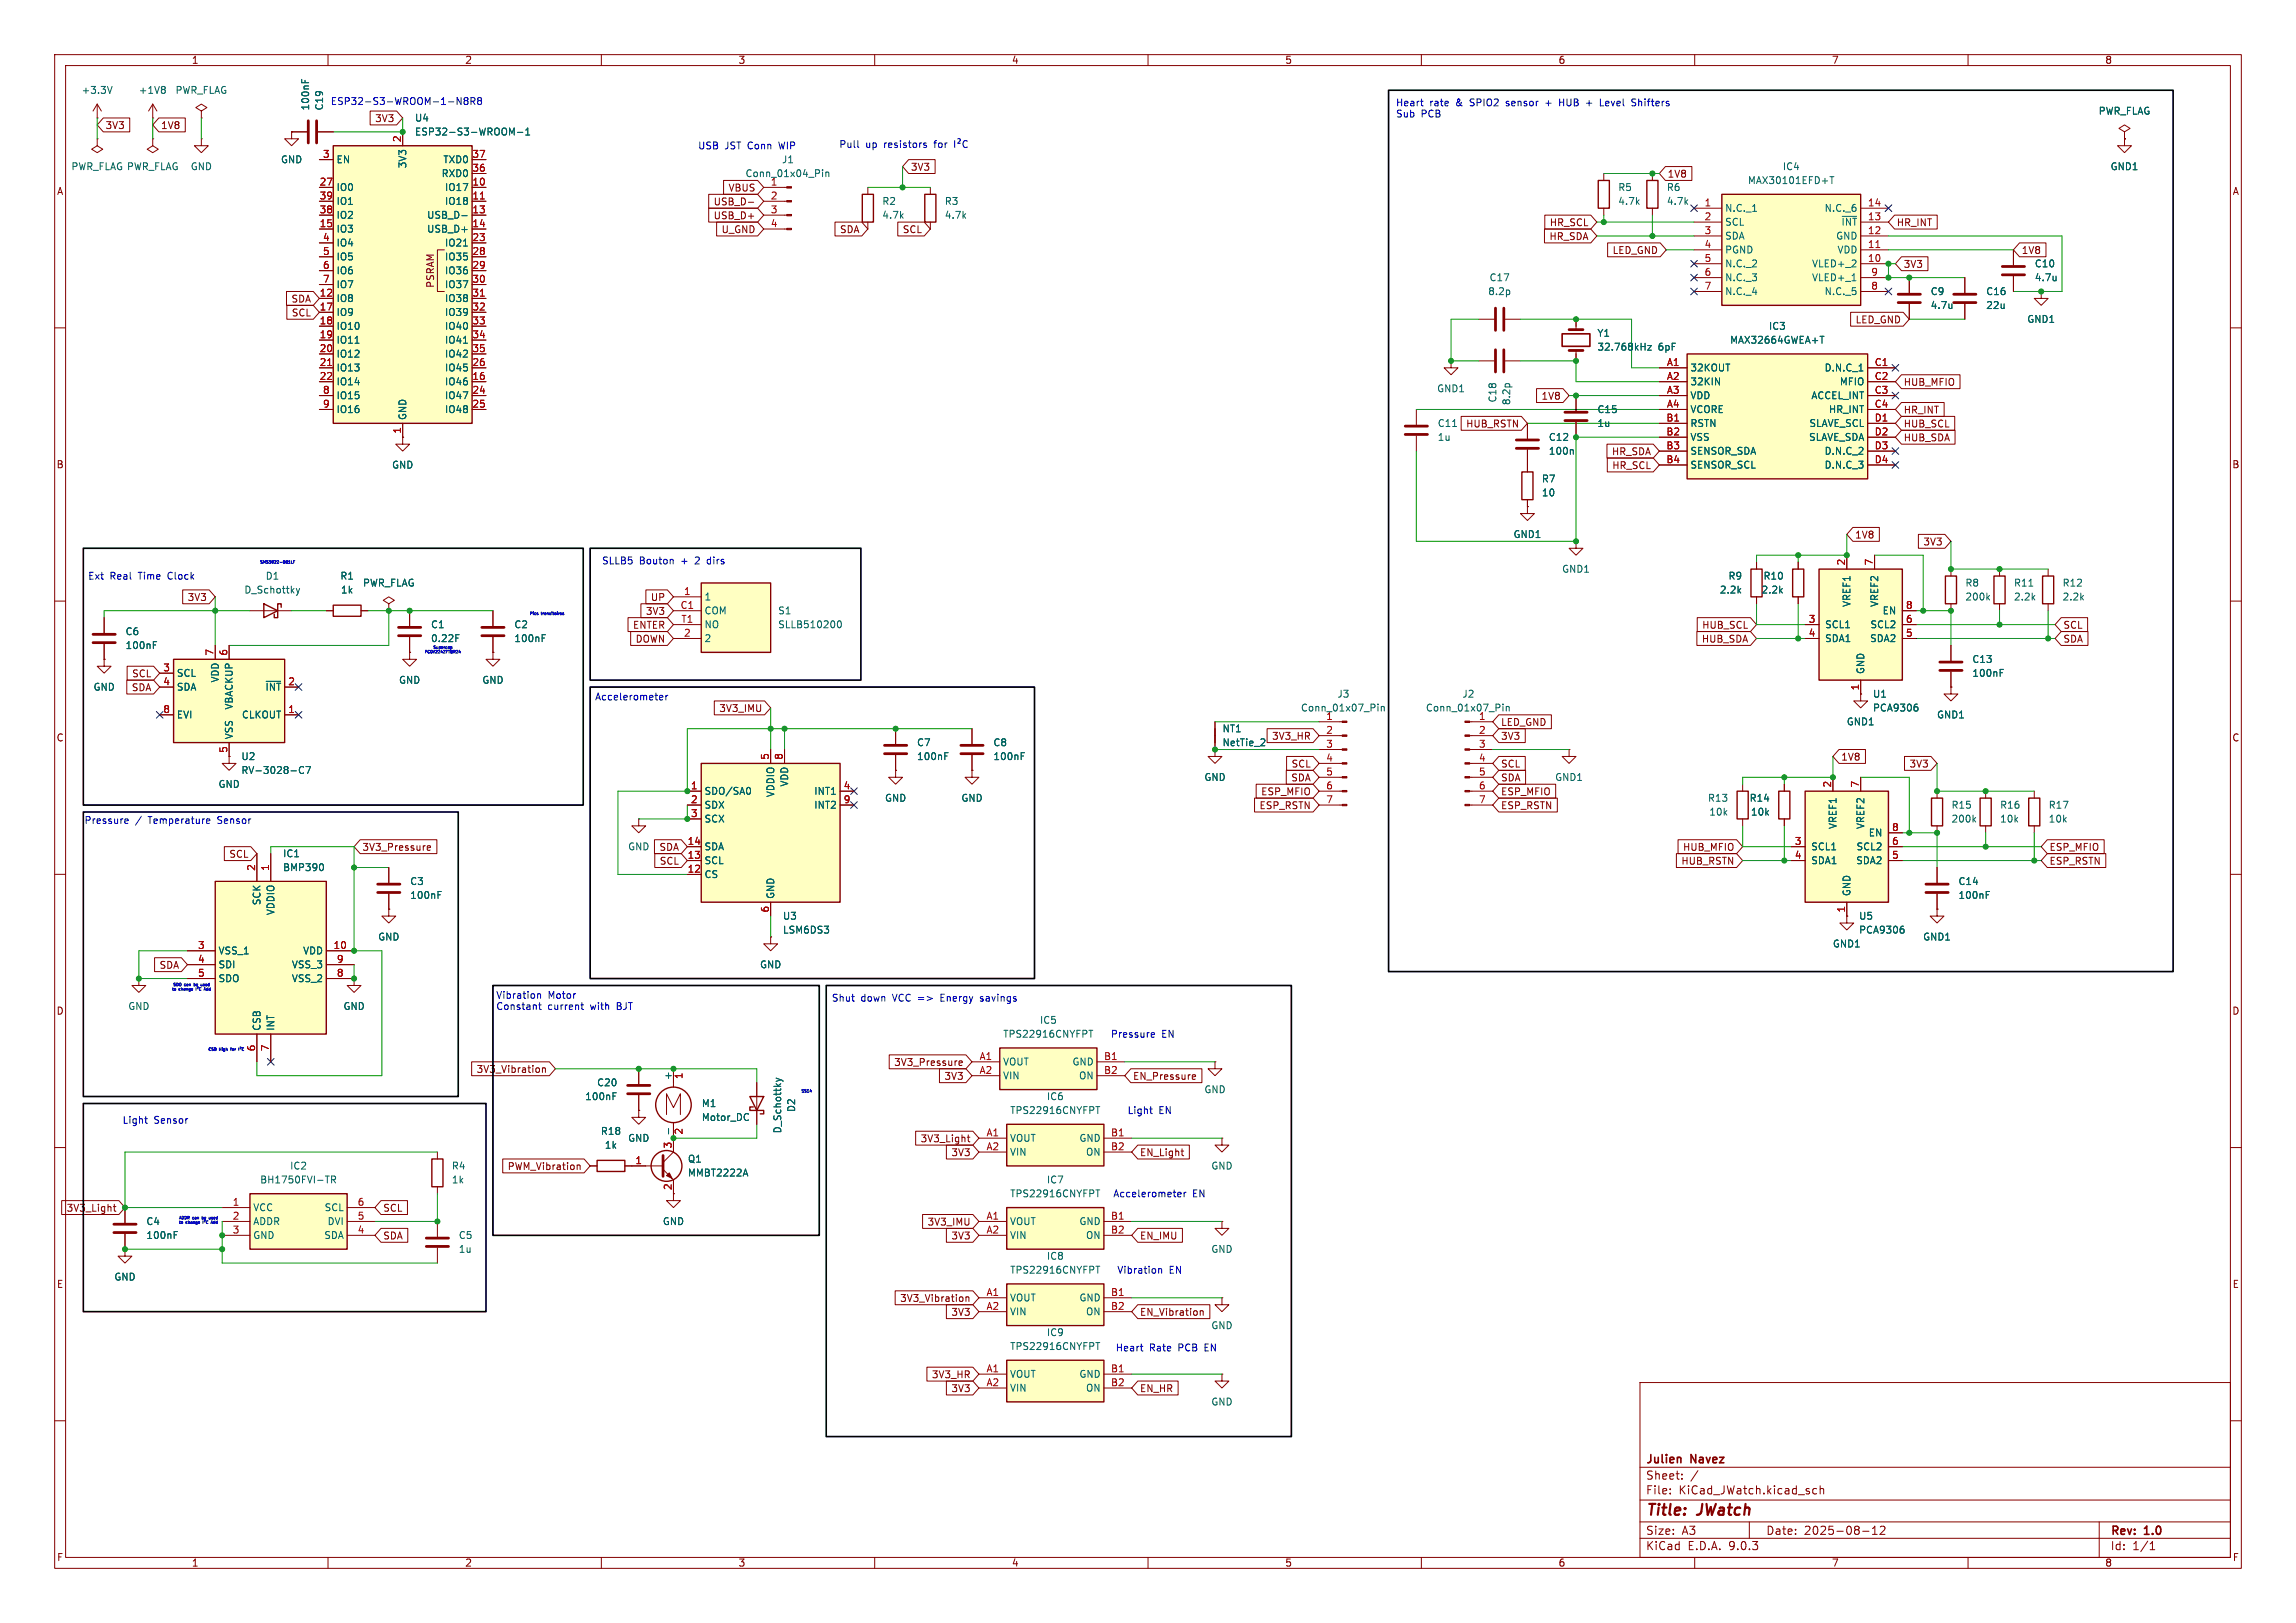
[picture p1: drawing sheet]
<svg xmlns="http://www.w3.org/2000/svg" width="420mm" height="297mm" viewBox="0 0 420 297" stroke-linecap="round" stroke-linejoin="round" font-family="sans-serif">
<defs><g id="words">
<g font-size="2.8" fill="#840000">
<text x="301" y="277.9">Title:</text>
<text x="310.6" y="277.9">JWatch</text>
</g>
<g font-size="2.1" fill="#840000">
<text x="301" y="268.2">Julien</text>
<text x="309.4" y="268.2">Navez</text>
<text x="301" y="273.7">File:</text>
<text x="301" y="271">Sheet:</text>
<text x="307.1" y="273.7">KiCad_JWatch.kicad_sch</text>
<text x="301" y="281.1">Size:</text>
<text x="307.6" y="281.1">A3</text>
<text x="323" y="281.1">Date:</text>
<text x="330" y="281.1">2025-08-12</text>
<text x="386" y="281.3">Rev:</text>
<text x="392.4" y="281.3">1.0</text>
<text x="301" y="283.9">KiCad</text>
<text x="308.7" y="283.9">E.D.A.</text>
<text x="316.3" y="283.9">9.0.3</text>
<text x="386" y="283.9">Id:</text>
<text x="390.1" y="283.9">1/1</text>
</g>
<g font-size="1.8" fill="#840000">
<text x="35" y="11.9">1</text>
<text x="85" y="11.9">2</text>
<text x="135" y="11.9">3</text>
<text x="185" y="11.9">4</text>
<text x="235" y="11.9">5</text>
<text x="285" y="11.9">6</text>
<text x="335" y="11.9">7</text>
<text x="385" y="11.9">8</text>
<text x="19.2" y="23.8">3V3</text>
<text x="29.4" y="23.8">1V8</text>
<text x="68.5" y="22.5">3V3</text>
<text x="10.3" y="35.9">A</text>
<text x="133.2" y="35.2">VBUS</text>
<text x="166.5" y="31.4">3V3</text>
<text x="305" y="32.7">1V8</text>
<text x="408.3" y="35.9">A</text>
<text x="130.4" y="40.3">USB_D+</text>
<text x="130.4" y="37.8">USB_D-</text>
<text x="283.4" y="41.6">HR_SCL</text>
<text x="346.9" y="41.6">HR_INT</text>
<text x="131.9" y="42.9">U_GND</text>
<text x="153.5" y="42.9">SDA</text>
<text x="165" y="42.9">SCL</text>
<text x="283.3" y="44.1">HR_SDA</text>
<text x="294.9" y="46.7">LED_GND</text>
<text x="369.7" y="46.7">1V8</text>
<text x="79.6" y="52.8" transform="rotate(-90 79.6 52.8)">PSRAM</text>
<text x="348.1" y="49.2">3V3</text>
<text x="53.2" y="55.6">SDA</text>
<text x="53.3" y="58.1">SCL</text>
<text x="339.3" y="59.4">LED_GND</text>
<text x="348.1" y="70.8">HUB_MFIO</text>
<text x="281.9" y="73.3">1V8</text>
<text x="348.1" y="75.9">HR_INT</text>
<text x="268.1" y="78.4">HUB_RSTN</text>
<text x="294.8" y="83.5">HR_SDA</text>
<text x="348.1" y="78.4">HUB_SCL</text>
<text x="348.1" y="81">HUB_SDA</text>
<text x="10.3" y="85.9">B</text>
<text x="294.8" y="86">HR_SCL</text>
<text x="408.2" y="85.9">B</text>
<text x="339.2" y="98.7">1V8</text>
<text x="351.7" y="100">3V3</text>
<text x="34.2" y="110.2">3V3</text>
<text x="118.1" y="112.7">3V3</text>
<text x="119" y="110.2">UP</text>
<text x="115.7" y="115.3">ENTER</text>
<text x="116.2" y="117.8">DOWN</text>
<text x="311.2" y="117.8">HUB_SDA</text>
<text x="311.3" y="115.3">HUB_SCL</text>
<text x="377.3" y="117.8">SDA</text>
<text x="377.3" y="115.3">SCL</text>
<text x="24.1" y="124.1">SCL</text>
<text x="24" y="126.7">SDA</text>
<text x="131.5" y="130.5">3V3_IMU</text>
<text x="10.3" y="135.9">C</text>
<text x="232.6" y="135.6">3V3_HR</text>
<text x="274.5" y="133">LED_GND</text>
<text x="274.5" y="135.6">3V3</text>
<text x="408.2" y="135.9">C</text>
<text x="236.1" y="143.2">SDA</text>
<text x="236.2" y="140.7">SCL</text>
<text x="274.5" y="140.7">SCL</text>
<text x="274.5" y="143.2">SDA</text>
<text x="336.7" y="139.4">1V8</text>
<text x="349.2" y="140.7">3V3</text>
<text x="230.3" y="148.3">ESP_RSTN</text>
<text x="230.6" y="145.7">ESP_MFIO</text>
<text x="274.5" y="148.3">ESP_RSTN</text>
<text x="274.5" y="145.7">ESP_MFIO</text>
<text x="66.2" y="155.9">3V3_Pressure</text>
<text x="120.5" y="155.9">SDA</text>
<text x="307.8" y="155.9">HUB_MFIO</text>
<text x="374.8" y="155.9">ESP_MFIO</text>
<text x="41.9" y="157.2">SCL</text>
<text x="120.6" y="158.4">SCL</text>
<text x="307.5" y="158.4">HUB_RSTN</text>
<text x="374.8" y="158.4">ESP_RSTN</text>
<text x="29.1" y="177.5">SDA</text>
<text x="10.3" y="185.9">D</text>
<text x="408.2" y="185.9">D</text>
<text x="87.1" y="196.5">3V3_Vibration</text>
<text x="163.5" y="195.3">3V3_Pressure</text>
<text x="172.7" y="197.8">3V3</text>
<text x="207.2" y="197.8">EN_Pressure</text>
<text x="168.3" y="209.2">3V3_Light</text>
<text x="92.8" y="214.3">PWM_Vibration</text>
<text x="173.9" y="211.8">3V3</text>
<text x="208.4" y="211.8">EN_Light</text>
<text x="12.1" y="221.9">3V3_Light</text>
<text x="70" y="221.9">SCL</text>
<text x="122.9" y="217.9" transform="rotate(-90 122.9 217.9)">2</text>
<text x="70" y="227">SDA</text>
<text x="169.6" y="224.5">3V3_IMU</text>
<text x="173.9" y="227">3V3</text>
<text x="208.4" y="227">EN_IMU</text>
<text x="10.3" y="235.9">E</text>
<text x="164.6" y="238.4">3V3_Vibration</text>
<text x="408.3" y="235.9">E</text>
<text x="173.9" y="241">3V3</text>
<text x="208.4" y="241">EN_Vibration</text>
<text x="170.4" y="252.4">3V3_HR</text>
<text x="173.9" y="255">3V3</text>
<text x="208.4" y="255">EN_HR</text>
<text x="10.3" y="285.9">F</text>
<text x="35" y="286.9">1</text>
<text x="85" y="286.9">2</text>
<text x="135" y="286.9">3</text>
<text x="185" y="286.9">4</text>
<text x="235" y="286.9">5</text>
<text x="285" y="286.9">6</text>
<text x="335" y="286.9">7</text>
<text x="385" y="286.9">8</text>
<text x="408.3" y="285.9">F</text>
</g>
<g font-size="1.8" fill="#006464">
<text x="14.8" y="17.4">+3.3V</text>
<text x="25.3" y="17.4">+1V8</text>
<text x="32" y="17.4">PWR_FLAG</text>
<text x="56.7" y="20.3" transform="rotate(-90 56.7 20.3)">100nF</text>
<text x="59.3" y="20.3" transform="rotate(-90 59.3 20.3)">C19</text>
<text x="75.8" y="22.5">U4</text>
<text x="383.8" y="21.2">PWR_FLAG</text>
<text x="75.8" y="25">ESP32-S3-WROOM-1</text>
<text x="13" y="31.3">PWR_FLAG PWR_FLAG</text>
<text x="34.8" y="31.3">GND</text>
<text x="51.3" y="30.1">GND</text>
<text x="61.5" y="30.1">EN</text>
<text x="61.5" y="35.2">IO0</text>
<text x="74.5" y="30.9" transform="rotate(-90 74.5 30.9)">3V3</text>
<text x="80.7" y="32.6">RXD0</text>
<text x="81" y="30.1">TXD0</text>
<text x="81.3" y="35.2">IO17</text>
<text x="136.3" y="32.6">Conn_01x04_Pin</text>
<text x="140.9" y="34">1</text>
<text x="143" y="30.1">J1</text>
<text x="295.9" y="35.2">R5</text>
<text x="304.8" y="35.2">R6</text>
<text x="319.6" y="33.9">MAX30101EFD+T</text>
<text x="326" y="31.3">IC4</text>
<text x="386" y="31.3">GND1</text>
<text x="61.5" y="37.7">IO1</text>
<text x="61.5" y="40.2">IO2</text>
<text x="78" y="40.2">USB_D-</text>
<text x="81.3" y="37.7">IO18</text>
<text x="161.3" y="37.7">R2</text>
<text x="161.3" y="40.2">4.7k</text>
<text x="172.7" y="37.7">R3</text>
<text x="172.7" y="40.2">4.7k</text>
<text x="295.9" y="37.7">4.7k</text>
<text x="304.8" y="37.7">4.7k</text>
<text x="315.5" y="39">N.C._1</text>
<text x="315.5" y="41.5">SCL</text>
<text x="333.7" y="39">N.C._6</text>
<text x="336.7" y="41.5">~{INT}</text>
<text x="61.5" y="42.8">IO3</text>
<text x="61.5" y="45.3">IO4</text>
<text x="61.5" y="47.9">IO5</text>
<text x="78" y="42.8">USB_D+</text>
<text x="81.3" y="45.3">IO21</text>
<text x="81.3" y="47.9">IO35</text>
<text x="315.5" y="44">SDA</text>
<text x="315.5" y="46.6">PGND</text>
<text x="335.8" y="44">GND</text>
<text x="336" y="46.6">VDD</text>
<text x="61.5" y="50.4">IO6</text>
<text x="61.5" y="52.9">IO7</text>
<text x="81.3" y="50.4">IO36</text>
<text x="81.3" y="52.9">IO37</text>
<text x="272.4" y="51.7">C17</text>
<text x="315.5" y="49.1">N.C._2</text>
<text x="315.5" y="51.7">N.C._3</text>
<text x="331.4" y="49.1">VLED+_2</text>
<text x="331.4" y="51.7">VLED+_1</text>
<text x="372.1" y="49.1">C10</text>
<text x="372.1" y="51.7">4.7u</text>
<text x="61.5" y="55.5">IO8</text>
<text x="61.5" y="58">IO9</text>
<text x="81.3" y="55.5">IO38</text>
<text x="81.3" y="58">IO39</text>
<text x="272.1" y="54.2">8.2p</text>
<text x="315.5" y="54.2">N.C._4</text>
<text x="333.7" y="54.2">N.C._5</text>
<text x="353.1" y="54.2">C9</text>
<text x="353.1" y="56.7">4.7u</text>
<text x="363.2" y="54.2">C16</text>
<text x="363.2" y="56.7">22u</text>
<text x="370.7" y="59.3">GND1</text>
<text x="61.5" y="60.6">IO10</text>
<text x="61.5" y="63.1">IO11</text>
<text x="61.5" y="65.6">IO12</text>
<text x="81.3" y="60.6">IO40</text>
<text x="81.3" y="63.1">IO41</text>
<text x="81.3" y="65.6">IO42</text>
<text x="292.1" y="61.8">Y1</text>
<text x="292.1" y="64.4">32.768kHz</text>
<text x="303.3" y="64.4">6pF</text>
<text x="316.4" y="63.1">MAX32664GWEA+T</text>
<text x="323.5" y="60.6">IC3</text>
<text x="61.5" y="68.2">IO13</text>
<text x="61.5" y="70.7">IO14</text>
<text x="81.3" y="68.2">IO45</text>
<text x="81.3" y="70.7">IO46</text>
<text x="262.8" y="72">GND1</text>
<text x="309.1" y="68.2">32KOUT</text>
<text x="309.1" y="70.7">32KIN</text>
<text x="333.7" y="68.2">D.N.C_1</text>
<text x="336.4" y="70.7">MFIO</text>
<text x="61.5" y="73.3">IO15</text>
<text x="61.5" y="75.8">IO16</text>
<text x="74.5" y="77" transform="rotate(-90 74.5 77)">GND</text>
<text x="81.3" y="73.3">IO47</text>
<text x="81.3" y="75.8">IO48</text>
<text x="273.9" y="73.8" transform="rotate(-90 273.9 73.8)">C18</text>
<text x="276.5" y="74.2" transform="rotate(-90 276.5 74.2)">8.2p</text>
<text x="292.1" y="75.8">C15</text>
<text x="309.1" y="73.3">VDD</text>
<text x="309.1" y="75.8">VCORE</text>
<text x="331.2" y="73.3">ACCEL_INT</text>
<text x="334.4" y="75.8">HR_INT</text>
<text x="262.9" y="80.9">1u</text>
<text x="262.9" y="78.3">C11</text>
<text x="283.2" y="83.4">100n</text>
<text x="283.2" y="80.9">C12</text>
<text x="292.1" y="78.3">1u</text>
<text x="309.1" y="78.3">RSTN</text>
<text x="309.1" y="80.9">VSS</text>
<text x="309.1" y="83.4">SENSOR_SDA</text>
<text x="330.8" y="80.9">SLAVE_SDA</text>
<text x="330.9" y="78.3">SLAVE_SCL</text>
<text x="333.7" y="83.4">D.N.C_2</text>
<text x="71.6" y="86">GND</text>
<text x="281.9" y="88.5">R7</text>
<text x="309.1" y="86">SENSOR_SCL</text>
<text x="333.7" y="86">D.N.C_3</text>
<text x="281.9" y="91">10</text>
<text x="276.8" y="98.7">GND1</text>
<text x="48.5" y="106.3">D1</text>
<text x="62.2" y="106.3">R1</text>
<text x="66.3" y="107.5">PWR_FLAG</text>
<text x="285.6" y="105">GND1</text>
<text x="316.1" y="106.3">R9</text>
<text x="322.5" y="106.3">R10</text>
<text x="359.4" y="107.5">R8</text>
<text x="368.3" y="107.5">R11</text>
<text x="377.2" y="107.5">R12</text>
<text x="44.6" y="108.8">D_Schottky</text>
<text x="62.3" y="108.8">1k</text>
<text x="128.8" y="110.1">1</text>
<text x="128.8" y="112.6">COM</text>
<text x="142.2" y="112.6">S1</text>
<text x="314.5" y="108.8">2.2k</text>
<text x="322.1" y="108.8">2.2k</text>
<text x="338.7" y="111.2" transform="rotate(-90 338.7 111.2)">VREF1</text>
<text x="343.8" y="111.2" transform="rotate(-90 343.8 111.2)">VREF2</text>
<text x="344.3" y="112.6">EN</text>
<text x="359.4" y="110.1">200k</text>
<text x="368.3" y="110.1">2.2k</text>
<text x="377.2" y="110.1">2.2k</text>
<text x="22.9" y="116.4">C6</text>
<text x="22.9" y="119">100nF</text>
<text x="78.7" y="115.2">C1</text>
<text x="78.7" y="117.7">0.22F</text>
<text x="94" y="115.2">C2</text>
<text x="94" y="117.7">100nF</text>
<text x="128.8" y="115.2">NO</text>
<text x="128.8" y="117.7">2</text>
<text x="142.2" y="115.2">SLLB510200</text>
<text x="333.8" y="115.2">SCL1</text>
<text x="333.8" y="117.7">SDA1</text>
<text x="342" y="117.7">SDA2</text>
<text x="342" y="115.2">SCL2</text>
<text x="32.3" y="124.1">SCL</text>
<text x="40.2" y="125" transform="rotate(-90 40.2 125)">VDD</text>
<text x="72.9" y="125.3">GND</text>
<text x="88.1" y="125.3">GND</text>
<text x="341.2" y="123.4" transform="rotate(-90 341.2 123.4)">GND</text>
<text x="360.7" y="124.1">100nF</text>
<text x="360.7" y="121.5">C13</text>
<text x="17" y="126.6">GND</text>
<text x="32.3" y="126.6">SDA</text>
<text x="32.3" y="131.7">EVI</text>
<text x="42.8" y="129.9" transform="rotate(-90 42.8 129.9)">VBACKUP</text>
<text x="44.2" y="131.7">CLKOUT</text>
<text x="48.5" y="126.6">~{INT}</text>
<text x="237.9" y="130.4">Conn_01x07_Pin</text>
<text x="242.5" y="131.8">1</text>
<text x="244.6" y="127.9">J3</text>
<text x="260.7" y="130.4">Conn_01x07_Pin</text>
<text x="267.4" y="127.9">J2</text>
<text x="270.4" y="131.8">1</text>
<text x="342.5" y="127.9">U1</text>
<text x="342.5" y="130.4">PCA9306</text>
<text x="354.2" y="131.7">GND1</text>
<text x="42.8" y="135.4" transform="rotate(-90 42.8 135.4)">VSS</text>
<text x="167.6" y="136.8">C7</text>
<text x="181.6" y="136.8">C8</text>
<text x="223.5" y="136.8">NetTie_2</text>
<text x="223.5" y="134.2">NT1</text>
<text x="337.7" y="132.9">GND1</text>
<text x="44.1" y="141.8">RV-3028-C7</text>
<text x="44.1" y="139.3">U2</text>
<text x="167.6" y="139.3">100nF</text>
<text x="181.6" y="139.3">100nF</text>
<text x="220.2" y="143.1">GND</text>
<text x="284.4" y="143.1">GND1</text>
<text x="39.9" y="144.4">GND</text>
<text x="128.8" y="145.6">SDO/SA0</text>
<text x="128.8" y="148.2">SDX</text>
<text x="141.8" y="146" transform="rotate(-90 141.8 146)">VDDIO</text>
<text x="144.4" y="144" transform="rotate(-90 144.4 144)">VDD</text>
<text x="148.8" y="145.6">INT1</text>
<text x="148.8" y="148.2">INT2</text>
<text x="161.8" y="146.9">GND</text>
<text x="175.8" y="146.9">GND</text>
<text x="312.3" y="146.9">R13</text>
<text x="312.6" y="149.5">10k</text>
<text x="319.9" y="146.9">R14</text>
<text x="320.2" y="149.5">10k</text>
<text x="356.9" y="148.2">R15</text>
<text x="365.8" y="148.2">R16</text>
<text x="374.7" y="148.2">R17</text>
<text x="114.8" y="155.8">GND</text>
<text x="128.8" y="150.7">SCX</text>
<text x="128.8" y="155.8">SDA</text>
<text x="331.2" y="155.8">SCL1</text>
<text x="336.1" y="151.8" transform="rotate(-90 336.1 151.8)">VREF1</text>
<text x="339.5" y="155.8">SCL2</text>
<text x="341.2" y="151.8" transform="rotate(-90 341.2 151.8)">VREF2</text>
<text x="341.7" y="153.3">EN</text>
<text x="356.9" y="150.7">200k</text>
<text x="365.8" y="150.7">10k</text>
<text x="374.7" y="150.7">10k</text>
<text x="51.7" y="157.1">IC1</text>
<text x="51.7" y="159.6">BMP390</text>
<text x="128.8" y="158.3">SCL</text>
<text x="128.8" y="160.9">CS</text>
<text x="331.2" y="158.3">SDA1</text>
<text x="339.4" y="158.3">SDA2</text>
<text x="47.9" y="165.8" transform="rotate(-90 47.9 165.8)">SCK</text>
<text x="50.4" y="167.6" transform="rotate(-90 50.4 167.6)">VDDIO</text>
<text x="74.9" y="162.2">C3</text>
<text x="74.9" y="164.7">100nF</text>
<text x="141.8" y="164.6" transform="rotate(-90 141.8 164.6)">GND</text>
<text x="338.7" y="164.1" transform="rotate(-90 338.7 164.1)">GND</text>
<text x="358.1" y="164.7">100nF</text>
<text x="358.1" y="162.2">C14</text>
<text x="69.1" y="172.3">GND</text>
<text x="143.1" y="171">LSM6DS3</text>
<text x="143.1" y="168.5">U3</text>
<text x="335.2" y="173.6">GND1</text>
<text x="340" y="168.5">U5</text>
<text x="340" y="171">PCA9306</text>
<text x="351.7" y="172.3">GND1</text>
<text x="39.9" y="174.9">VSS_1</text>
<text x="39.9" y="177.4">SDI</text>
<text x="39.9" y="179.9">SDO</text>
<text x="53.3" y="177.4">VSS_3</text>
<text x="53.3" y="179.9">VSS_2</text>
<text x="55.4" y="174.9">VDD</text>
<text x="138.9" y="177.4">GND</text>
<text x="23.4" y="185">GND</text>
<text x="62.7" y="185">GND</text>
<text x="47.9" y="188.7" transform="rotate(-90 47.9 188.7)">CSB</text>
<text x="50.4" y="188.7" transform="rotate(-90 50.4 188.7)">INT</text>
<text x="183.4" y="190.1">TPS22916CNYFPT</text>
<text x="190.1" y="187.6">IC5</text>
<text x="122.9" y="197.7" transform="rotate(-90 122.9 197.7)">+</text>
<text x="183.4" y="195.2">VOUT</text>
<text x="183.4" y="197.7">VIN</text>
<text x="196.1" y="195.2">GND</text>
<text x="197.3" y="197.7">ON</text>
<text x="107" y="201.5">100nF</text>
<text x="109.1" y="199">C20</text>
<text x="128.3" y="202.8">M1</text>
<text x="145.6" y="203.6" transform="rotate(-90 145.6 203.6)">D2</text>
<text x="191.4" y="201.5">IC6</text>
<text x="220.2" y="200.3">GND</text>
<text x="109.8" y="207.9">R18</text>
<text x="114.8" y="209.1">GND</text>
<text x="128.3" y="205.3">Motor_DC</text>
<text x="143.1" y="207.5" transform="rotate(-90 143.1 207.5)">D_Schottky</text>
<text x="184.7" y="209.1">VOUT</text>
<text x="184.7" y="204.1">TPS22916CNYFPT</text>
<text x="197.3" y="209.1">GND</text>
<text x="53" y="214.2">IC2</text>
<text x="82.6" y="214.2">R4</text>
<text x="110.5" y="210.4">1k</text>
<text x="125.7" y="213">Q1</text>
<text x="125.7" y="215.5">MMBT2222A</text>
<text x="184.7" y="211.7">VIN</text>
<text x="198.6" y="211.7">ON</text>
<text x="221.5" y="214.2">GND</text>
<text x="46.2" y="221.8">VCC</text>
<text x="47.5" y="216.8">BH1750FVI-TR</text>
<text x="59.3" y="221.8">SCL</text>
<text x="82.6" y="216.8">1k</text>
<text x="184.7" y="219.3">TPS22916CNYFPT</text>
<text x="191.4" y="216.8">IC7</text>
<text x="26.7" y="224.4">C4</text>
<text x="26.7" y="226.9">100nF</text>
<text x="46.2" y="224.4">ADDR</text>
<text x="46.2" y="226.9">GND</text>
<text x="59.2" y="226.9">SDA</text>
<text x="59.8" y="224.4">DVI</text>
<text x="83.8" y="226.9">C5</text>
<text x="121.2" y="224.4">GND</text>
<text x="184.7" y="224.4">VOUT</text>
<text x="184.7" y="226.9">VIN</text>
<text x="197.3" y="224.4">GND</text>
<text x="198.6" y="226.9">ON</text>
<text x="83.8" y="229.5">1u</text>
<text x="184.7" y="233.3">TPS22916CNYFPT</text>
<text x="191.4" y="230.7">IC8</text>
<text x="221.5" y="229.5">GND</text>
<text x="20.8" y="234.5">GND</text>
<text x="184.7" y="238.4">VOUT</text>
<text x="197.3" y="238.4">GND</text>
<text x="184.7" y="240.9">VIN</text>
<text x="191.4" y="244.7">IC9</text>
<text x="198.6" y="240.9">ON</text>
<text x="221.5" y="243.4">GND</text>
<text x="184.7" y="247.2">TPS22916CNYFPT</text>
<text x="184.7" y="252.3">VOUT</text>
<text x="184.7" y="254.9">VIN</text>
<text x="197.3" y="252.3">GND</text>
<text x="198.6" y="254.9">ON</text>
<text x="221.5" y="257.4">GND</text>
</g>
<g font-size="1.8" fill="#0000c2">
<text x="60.4" y="19.4">ESP32-S3-WROOM-1-N8R8</text>
<text x="255.3" y="19.7">Heart</text>
<text x="255.3" y="21.7">Sub</text>
<text x="259.9" y="21.7">PCB</text>
<text x="261.5" y="19.7">rate</text>
<text x="266.4" y="19.7">&amp;</text>
<text x="269.2" y="19.7">SPIO2</text>
<text x="276" y="19.7">sensor</text>
<text x="283.4" y="19.7">+</text>
<text x="286.1" y="19.7">HUB</text>
<text x="291.2" y="19.7">+</text>
<text x="294" y="19.7">Level</text>
<text x="300" y="19.7">Shifters</text>
<text x="127.6" y="27.5">USB</text>
<text x="132.6" y="27.5">JST Conn</text>
<text x="142.8" y="27.5">WIP</text>
<text x="153.4" y="27.3">Pull</text>
<text x="158.3" y="27.3">up</text>
<text x="161.8" y="27.3">resistors</text>
<text x="171.2" y="27.3">for</text>
<text x="16" y="106.3">Ext</text>
<text x="20.1" y="106.3">Real</text>
<text x="25.5" y="106.3">Time</text>
<text x="31" y="106.3">Clock</text>
<text x="110" y="103.5">SLLB5</text>
<text x="116.9" y="103.5">Bouton</text>
<text x="124.7" y="103.5">+</text>
<text x="127.5" y="103.5">2</text>
<text x="129.8" y="103.5">dirs</text>
<text x="108.8" y="128.4">Accelerometer</text>
<text x="15.4" y="151">Pressure</text>
<text x="24.8" y="151">/</text>
<text x="27.3" y="151">Temperature</text>
<text x="40.1" y="151">Sensor</text>
<text x="90.7" y="183">Vibration</text>
<text x="90.7" y="185">Constant</text>
<text x="100.2" y="185">current</text>
<text x="100.3" y="183">Motor</text>
<text x="108.1" y="185">with</text>
<text x="113.1" y="185">BJT</text>
<text x="152.1" y="183.5">Shut</text>
<text x="157.5" y="183.5">down</text>
<text x="163.4" y="183.5">VCC =&gt;</text>
<text x="172.5" y="183.5">Energy</text>
<text x="180" y="183.5">savings</text>
<text x="203.1" y="190.1">Pressure</text>
<text x="212.5" y="190.1">EN</text>
<text x="22.3" y="205.8">Light</text>
<text x="28.2" y="205.8">Sensor</text>
<text x="206.2" y="204.1">Light</text>
<text x="212" y="204.1">EN</text>
<text x="203.6" y="219.3">Accelerometer</text>
<text x="218.1" y="219.3">EN</text>
<text x="204.3" y="233.3">Vibration</text>
<text x="213.9" y="233.3">EN</text>
<text x="204" y="247.5">Heart</text>
<text x="210.3" y="247.5">Rate</text>
<text x="215.7" y="247.5">PCB</text>
<text x="220.6" y="247.5">EN</text>
</g>
<g font-size="1.8" fill="#a90000">
<text x="59" y="29">3</text>
<text x="73.4" y="26.1" transform="rotate(-90 73.4 26.1)">2</text>
<text x="86.3" y="29">37</text>
<text x="58.4" y="34">27</text>
<text x="86.3" y="31.5">36</text>
<text x="86.3" y="34">10</text>
<text x="58.4" y="36.6">39</text>
<text x="58.4" y="39.1">38</text>
<text x="58.4" y="41.7">15</text>
<text x="86.3" y="36.6">11</text>
<text x="86.3" y="39.1">13</text>
<text x="86.3" y="41.7">14</text>
<text x="140.9" y="36.6">2</text>
<text x="140.9" y="39.1">3</text>
<text x="140.9" y="41.7">4</text>
<text x="311.7" y="37.8">1</text>
<text x="311.7" y="40.4">2</text>
<text x="341.6" y="37.8">14</text>
<text x="341.6" y="40.4">13</text>
<text x="59" y="44.2">4</text>
<text x="59" y="46.7">5</text>
<text x="86.3" y="44.2">23</text>
<text x="86.3" y="46.7">28</text>
<text x="311.7" y="42.9">3</text>
<text x="311.7" y="45.5">4</text>
<text x="341.6" y="42.9">12</text>
<text x="341.6" y="45.5">11</text>
<text x="59" y="49.3">6</text>
<text x="59" y="51.8">7</text>
<text x="86.3" y="49.3">29</text>
<text x="86.3" y="51.8">30</text>
<text x="311.7" y="48">5</text>
<text x="311.7" y="50.5">6</text>
<text x="311.7" y="53.1">7</text>
<text x="341.6" y="48">10</text>
<text x="342.2" y="50.5">9</text>
<text x="342.2" y="53.1">8</text>
<text x="58.4" y="54.4">12</text>
<text x="58.4" y="56.9">17</text>
<text x="58.4" y="59.4">18</text>
<text x="86.3" y="54.4">31</text>
<text x="86.3" y="56.9">32</text>
<text x="86.3" y="59.4">33</text>
<text x="58.4" y="62">19</text>
<text x="58.4" y="64.5">20</text>
<text x="86.3" y="62">34</text>
<text x="86.3" y="64.5">35</text>
<text x="58.4" y="67.1">21</text>
<text x="58.4" y="69.6">22</text>
<text x="86.3" y="67.1">26</text>
<text x="86.3" y="69.6">16</text>
<text x="304.8" y="67.1">A1</text>
<text x="304.8" y="69.6">A2</text>
<text x="342.8" y="67.1">C1</text>
<text x="342.8" y="69.6">C2</text>
<text x="59" y="72.1">8</text>
<text x="59" y="74.7">9</text>
<text x="86.3" y="72.1">24</text>
<text x="86.3" y="74.7">25</text>
<text x="304.7" y="77.2">B1</text>
<text x="304.8" y="72.1">A3</text>
<text x="304.8" y="74.7">A4</text>
<text x="342.8" y="72.1">C3</text>
<text x="342.8" y="74.7">C4</text>
<text x="342.8" y="77.2">D1</text>
<text x="73.4" y="79.4" transform="rotate(-90 73.4 79.4)">1</text>
<text x="304.7" y="79.8">B2</text>
<text x="304.7" y="82.3">B3</text>
<text x="342.8" y="79.8">D2</text>
<text x="342.8" y="82.3">D3</text>
<text x="304.7" y="84.8">B4</text>
<text x="342.8" y="84.8">D4</text>
<text x="337.6" y="103.6" transform="rotate(-90 337.6 103.6)">2</text>
<text x="342.6" y="103.6" transform="rotate(-90 342.6 103.6)">7</text>
<text x="124.4" y="111.5">C1</text>
<text x="125" y="109">1</text>
<text x="348.5" y="111.5">8</text>
<text x="124.5" y="114">T1</text>
<text x="125" y="116.6">2</text>
<text x="330.8" y="114">3</text>
<text x="330.8" y="116.6">4</text>
<text x="348.5" y="114">6</text>
<text x="348.5" y="116.6">5</text>
<text x="29.8" y="122.9">3</text>
<text x="29.8" y="125.5">4</text>
<text x="39.1" y="120.1" transform="rotate(-90 39.1 120.1)">7</text>
<text x="41.7" y="120.1" transform="rotate(-90 41.7 120.1)">6</text>
<text x="52.6" y="125.5">2</text>
<text x="29.8" y="130.6">8</text>
<text x="52.6" y="130.6">1</text>
<text x="340.1" y="126.4" transform="rotate(-90 340.1 126.4)">1</text>
<text x="41.7" y="137.9" transform="rotate(-90 41.7 137.9)">5</text>
<text x="242.5" y="134.4">2</text>
<text x="242.5" y="136.9">3</text>
<text x="270.4" y="134.4">2</text>
<text x="270.4" y="136.9">3</text>
<text x="140.7" y="139.1" transform="rotate(-90 140.7 139.1)">5</text>
<text x="143.3" y="139.1" transform="rotate(-90 143.3 139.1)">8</text>
<text x="242.5" y="139.4">4</text>
<text x="242.5" y="142">5</text>
<text x="270.4" y="139.4">4</text>
<text x="270.4" y="142">5</text>
<text x="126.3" y="144.5">1</text>
<text x="126.3" y="147.1">2</text>
<text x="126.3" y="149.6">3</text>
<text x="154.2" y="144.5">4</text>
<text x="154.2" y="147.1">9</text>
<text x="242.5" y="144.5">6</text>
<text x="242.5" y="147.1">7</text>
<text x="270.4" y="144.5">6</text>
<text x="270.4" y="147.1">7</text>
<text x="335" y="144.2" transform="rotate(-90 335 144.2)">2</text>
<text x="340.1" y="144.2" transform="rotate(-90 340.1 144.2)">7</text>
<text x="125.7" y="154.7">14</text>
<text x="328.2" y="154.7">3</text>
<text x="346" y="152.1">8</text>
<text x="346" y="154.7">6</text>
<text x="46.7" y="159.5" transform="rotate(-90 46.7 159.5)">2</text>
<text x="49.3" y="159.5" transform="rotate(-90 49.3 159.5)">1</text>
<text x="125.7" y="157.2">13</text>
<text x="125.7" y="159.8">12</text>
<text x="328.2" y="157.2">4</text>
<text x="346" y="157.2">5</text>
<text x="140.7" y="167.1" transform="rotate(-90 140.7 167.1)">6</text>
<text x="337.6" y="167.1" transform="rotate(-90 337.6 167.1)">1</text>
<text x="36.1" y="173.7">3</text>
<text x="60.9" y="173.7">10</text>
<text x="36.1" y="176.3">4</text>
<text x="36.1" y="178.8">5</text>
<text x="61.5" y="176.3">9</text>
<text x="61.5" y="178.8">8</text>
<text x="46.7" y="192.5" transform="rotate(-90 46.7 192.5)">6</text>
<text x="49.3" y="192.5" transform="rotate(-90 49.3 192.5)">7</text>
<text x="125.2" y="197.6" transform="rotate(-90 125.2 197.6)">1</text>
<text x="179.1" y="194.1">A1</text>
<text x="179.1" y="196.6">A2</text>
<text x="201.9" y="194.1">B1</text>
<text x="201.9" y="196.6">B2</text>
<text x="125.2" y="207.7" transform="rotate(-90 125.2 207.7)">2</text>
<text x="180.4" y="208">A1</text>
<text x="203.1" y="208">B1</text>
<text x="116.1" y="213.1">1</text>
<text x="122.9" y="210.3" transform="rotate(-90 122.9 210.3)">3</text>
<text x="180.4" y="210.6">A2</text>
<text x="203.1" y="210.6">B2</text>
<text x="42.5" y="220.7">1</text>
<text x="65.3" y="220.7">6</text>
<text x="42.5" y="223.3">2</text>
<text x="42.5" y="225.8">3</text>
<text x="65.3" y="223.3">5</text>
<text x="65.3" y="225.8">4</text>
<text x="180.4" y="223.3">A1</text>
<text x="180.4" y="225.8">A2</text>
<text x="203.1" y="223.3">B1</text>
<text x="203.1" y="225.8">B2</text>
<text x="180.4" y="237.2">A1</text>
<text x="180.4" y="239.8">A2</text>
<text x="203.1" y="237.2">B1</text>
<text x="203.1" y="239.8">B2</text>
<text x="180.4" y="251.2">A1</text>
<text x="203.1" y="251.2">B1</text>
<text x="180.4" y="253.7">A2</text>
<text x="203.1" y="253.7">B2</text>
</g>
<g font-size=".7" fill="#0000c2">
<text x="47.4" y="103.4">SMS3922-001LF</text>
<text x="96.7" y="112.8">Pics</text>
<text x="99.1" y="112.8">transitoires</text>
<text x="77.5" y="119.8">FC0V224ZFTBR24</text>
<text x="79.1" y="118.9">Supercap</text>
<text x="31.3" y="181.5">to</text>
<text x="31.5" y="180.7">SDO</text>
<text x="32.8" y="181.5">change</text>
<text x="33.8" y="180.7">can</text>
<text x="35.9" y="180.7">be</text>
<text x="37.5" y="180.7">used</text>
<text x="38.1" y="181.5">Add</text>
<text x="37.9" y="192.5">CSB</text>
<text x="40.2" y="192.5">High</text>
<text x="42.6" y="192.5">for</text>
<text x="146.4" y="200.1">SS14</text>
<text x="32.6" y="223.3">ADDR</text>
<text x="32.6" y="224.2">to</text>
<text x="34.1" y="224.2">change</text>
<text x="35.3" y="223.3">can</text>
<text x="37.4" y="223.3">be</text>
<text x="39" y="223.3">used</text>
<text x="39.4" y="224.2">Add</text>
</g>
</g></defs>
<g fill="none" stroke="#840000" stroke-width=".18">
<path d="M10 10h400v277h-400zM12 12h396v273h-396zM60 10v2M110 10v2M160 10v2M210 10v2M260 10v2M310 10v2M360 10v2M53.3 24.1h2.8M58.2 24.1h2.8M158.7 34.3v1.3"/>
<path d="M158.7 40.6v1.3M10 60h2M408 60h2M279.4 85.1v1.3M279.4 91.4v1.3M10 110h2M408 110h2M19 120.7v1.2h1.3l-1.3 1.3-1.2-1.3h1.2M19 120.7h.1M41.9 138.4v1.3h1.3l-1.3 1.3-1.3-1.3h1.3M41.9 138.4h.1M222.2 137.2v1.2h1.3l-1.3 1.3-1.2-1.3h1.2"/>
<path d="M222.2 137.2h.1M241.3 132.1h4.2M241.3 134.6h4.2M241.3 137.2h4.2M241.3 139.7h4.2M10 160h2M241.3 142.2h4.2M241.3 144.8h4.2M241.3 147.3h4.2M372.1 144.8v1.3M372.1 151.1v1.3M408 160h2"/>
<path d="M10 210h2M123.2 218.4v1.3h1.3l-1.3 1.3-1.3-1.3h1.3M408 210h2M300 253h108v32h-108zM10 260h2M300 278.5h108M300 274.5h108M300 268.5h108M305.5 273.2v.2M305.5 272.5v.1M307.7 270.5v.2M307.7 269.8v.1"/>
<path d="M310.6 269.1l-1.3 1.9M320 278.5v3M332.3 272.5l-.4-.1-.3 .3v.4l.1 .2h.6M332.9 272.5l.3-.1 .3 .1 .1 .9M332.9 271.9v1.5M342.5 279.7l.4-.4v1.5M343.9 279.4l.6-.1 .2 .1 .1 .3-.9 1.1h.9M384 278.5v6.5M408 260h2M60 285v2M110 285v2M160 285v2"/>
<path d="M210 285v2M260 285v2M300 281.5h108M310 285v2M340.7 280.2h1.2M342.5 280.8h.9M360 285v2M393.3 283.6h.9M393.3 282.5l.4-.4v1.5"/>
</g>
<path d="M56.4 22.1v4.1M57.9 22.1v4.1" fill="none" stroke="#840000" stroke-width=".51"/>
<path d="M55.2 14.5v.6M55.8 14.7v.4M252.1 128.8v.2M252.1 129.3v.8M252.7 129.3v.8M252.7 129.4l.2-.1h.3v.8" fill="none" stroke="#006464" stroke-width=".18"/>
<path d="M157.7 35.6h2.1v5h-2.1zM278.4 86.4h2v5h-2zM371.1 146.1h2v5h-2z" fill="none" stroke="#840000" stroke-width=".25"/>
<g fill="#840000" stroke="#840000" stroke-width=".18">
<path d="M245.5 132h.9v.2h-.9z"/>
<path d="M245.5 134.5h.9v.2h-.9z"/>
<path d="M245.5 137h.9v.3h-.9z"/>
<path d="M245.5 139.6h.9v.2h-.9z"/>
<path d="M245.5 142.1h.9v.3h-.9z"/>
<path d="M245.5 144.7h.9v.2h-.9z"/>
<path d="M245.5 147.2h.9v.2h-.9z"/>
</g>
<path d="M31.7 120.7h20.4v15.2h-20.4z" fill="#ffffc2"/>
<path d="M48.3 110.5l2.5 1.3-2.5 1.2zM51.4 111.1v-.6h-.6v2.5h-.6v-.6M364.7 105.4h2.1v5.1h-2.1zM31.7 120.7h20.4v15.2h-20.4z" fill="none" stroke="#840000" stroke-width=".25"/>
<g fill="none" stroke="#840000" stroke-width=".18">
<path d="M19 113v2.8M19 117.9v2.8M39.4 118.1v2.6M41.9 118.1v2.6M45.7 111.8h7.6M365.8 104.1v1.3M365.8 110.5v1.3M29.2 123.2h2.5M29.2 125.7h2.5M29.2 130.8h2.5M41.9 135.9v2.5M52.1 125.7h2.5"/>
<path d="M52.1 130.8h2.5M268.8 132.1h4.2M268.8 134.6h4.2M268.8 137.2h4.2M268.8 139.7h4.2M287 137.2v1.2h1.3l-1.3 1.3-1.3-1.3h1.3M287 137.2h.1M268.8 142.2h4.2M268.8 144.8h4.2M268.8 147.3h4.2"/>
</g>
<g fill="none" stroke="#006464" stroke-width=".18">
<path d="M28.1 118h.4M28.1 117.4h.6M54.2 107.7l.3 .8M54.5 108.5l-.3 .5M54.8 107.7l-.3 .8M371.1 107.3h.8M48.7 124.7h2.6M274.9 128.8v.2M274.9 129.3v.8M275.5 129.3v.8M275.5 129.4l.2-.1h.3l.1 .8M55.5 140.4a.6 .6 0 0 0-.8 .4 .6 .6 0 0 0 .6 .7l.2-.1"/>
<path d="M56 140.3h.8l-.5 1.2"/>
</g>
<path d="M17 116.1h4.1M17 117.6h4.1" fill="none" stroke="#840000" stroke-width=".51"/>
<g fill="#840000" stroke="#840000" stroke-width=".18">
<path d="M268 132h.8v.2h-.8z"/>
<path d="M268 134.5h.8v.2h-.8z"/>
<path d="M268 137h.8v.3h-.8z"/>
<path d="M268 139.6h.8v.2h-.8z"/>
<path d="M268 142.1h.8v.3h-.8z"/>
<path d="M268 144.7h.8v.2h-.8z"/>
<path d="M268 147.2h.8v.2h-.8z"/>
</g>
<path d="M308.6 64.8h33v22.8h-33z" fill="#ffffc2"/>
<path d="M169.2 35.6h2v5h-2zM308.6 64.8h33v22.8h-33zM373.6 105.4h2.1v5.1h-2.1z" fill="none" stroke="#840000" stroke-width=".25"/>
<g fill="none" stroke="#840000" stroke-width=".18">
<path d="M139.7 34.3h4.2M139.7 36.8h4.2M139.7 39.4h4.2M170.2 34.3v1.3M388.6 25.4v1.3h1.3l-1.3 1.2-1.3-1.2h1.3M388.6 25.4h.1M139.7 41.9h4.2M170.2 40.6v1.3M270.5 58.4h2.8M275.3 58.4h2.8M288.3 58.4v1.9M259.1 74.9v2.8"/>
<path d="M259.1 79.8v2.8M288.3 64.1v1.9M303.5 67.3h5.1M303.5 69.9h5.1M303.5 72.4h5.1M303.5 74.9h5.1M303.5 77.5h5.1M341.6 67.3h5.1M341.6 69.9h5.1M341.6 72.4h5.1M341.6 74.9h5.1M341.6 77.5h5.1"/>
<path d="M73.7 80v1.3h1.2l-1.2 1.3-1.3-1.3h1.3M73.7 80h.1M288.3 99.1v1.2h1.3l-1.3 1.3-1.3-1.3h1.3M288.3 99.1h.1M303.5 80h5.1M303.5 82.6h5.1M303.5 85.1h5.1M341.6 80h5.1M341.6 82.6h5.1M341.6 85.1h5.1M74.9 119.4v1.3h1.3l-1.3 1.2-1.2-1.2h1.2M74.9 119.4h.1"/>
<path d="M90.2 119.4v1.3h1.2l-1.2 1.2-1.3-1.2h1.3M90.2 119.4h.1M90.2 111.8v2.8M90.2 116.6v2.8M374.6 104.1v1.3M374.6 110.5v1.3"/>
</g>
<g fill="none" stroke="#006464" stroke-width=".18">
<path d="M150.5 31.1v.1M150.5 31.5v.8M151.1 31.5v.8M151.1 31.6l.2-.1h.3v.8M276.1 53.2v.6M265.7 78h.7M301.4 63.2h.7l-.7 .9h.7M313.8 69.2l.7 1.2v-1.2M332.9 61.5h.7M333.3 61.5v1.3M340.1 67.9h.7M99.2 116.8h.4"/>
<path d="M99.2 116.1h.6"/>
</g>
<g fill="#840000" stroke="#840000" stroke-width=".18">
<path d="M143.9 34.2h.9v.2h-.9z"/>
<path d="M143.9 36.7h.9v.3h-.9z"/>
<path d="M143.9 39.2h.9v.3h-.9z"/>
<path d="M143.9 41.8h.9v.2h-.9z"/>
</g>
<path d="M273.6 56.4v4.1M275.1 56.4v4.1M257 78h4.1M257 79.5h4.1M287 60.3h2.6M287 64.1h2.6M88.1 114.8h4.1M88.1 116.3h4.1" fill="none" stroke="#840000" stroke-width=".51"/>
<path d="M285.7 61.1h5.1v2.3h-5.1z" fill="none" stroke="#840000" stroke-width=".3"/>
<path d="M61 26.7h25.4v50.8h-25.4z" fill="#ffffc2"/>
<path d="M61 26.7h25.4v50.8h-25.4z" fill="none" stroke="#840000" stroke-width=".25"/>
<g fill="none" stroke="#840000" stroke-width=".18">
<path d="M58.4 29.2h2.6M58.4 34.3h2.6M58.4 36.8h2.6M58.4 39.4h2.6M73.7 24.1v2.6M86.4 29.2h2.5M86.4 34.3h2.5M86.4 36.8h2.5M86.4 39.4h2.5M86.4 31.8h2.5M388.6 24.1l1-.6-1-.6-1 .6 1 .6v1.3M388.6 25.4h.1"/>
<path d="M58.4 41.9h2.6M58.4 44.5h2.6M58.4 47h2.6M58.4 49.5h2.6M58.4 52.1h2.6M58.4 54.6h2.6M58.4 57.2h2.6M58.4 59.7h2.6M81.3 45.7h-1.3v7.6h1.3M86.4 41.9h2.5M86.4 44.5h2.5M86.4 47h2.5"/>
<path d="M86.4 49.5h2.5M86.4 52.1h2.5M86.4 54.6h2.5M86.4 57.2h2.5M86.4 59.7h2.5M368.3 45.7v2.8M368.3 50.5v2.8M373.4 53.3v1.3h1.2l-1.2 1.3-1.3-1.3h1.3M373.4 53.3h.1M58.4 62.2h2.6M58.4 64.8h2.6M58.4 67.3h2.6"/>
<path d="M58.4 69.9h2.6M58.4 72.4h2.6M58.4 74.9h2.6M73.7 77.5v2.5M86.4 62.2h2.5M86.4 64.8h2.5M86.4 67.3h2.5M86.4 69.9h2.5M86.4 72.4h2.5M86.4 74.9h2.5M354.3 158.8v2.7M337.8 167.6v1.3h1.3l-1.3 1.3-1.3-1.3h1.3"/>
<path d="M337.8 167.6h.1M354.3 163.6v2.8"/>
</g>
<path d="M84.5 39.5h.9M93.6 24.3l.5-.9v1.3M94.7 24.2h.9M96.2 24.7h.7M96.2 23.8l.3-.4v1.3M84.8 45h.7M376.1 50.5v.9M376.1 51.3h-.1M65 62.8h.7M84.8 62.8h.7M363.3 163.7h.5M363.3 163.1h.6" fill="none" stroke="#006464" stroke-width=".18"/>
<path d="M87.9 36.4h.7M87.9 54.2h.7M59.9 66.9h.8" fill="none" stroke="#a90000" stroke-width=".18"/>
<path d="M366.3 48.8h4M366.3 50.3h4M352.3 161.8h4.1M352.3 163.3h4.1" fill="none" stroke="#840000" stroke-width=".51"/>
<path d="M330.2 144.8h15.2v20.3h-15.2z" fill="#ffffc2"/>
<path d="M330.2 144.8h15.2v20.3h-15.2z" fill="none" stroke="#840000" stroke-width=".25"/>
<path d="M327.7 154.9h2.5M327.7 157.5h2.5M335.3 142.2v2.6M340.4 142.2v2.6M345.4 154.9h2.6M345.4 157.5h2.6M345.4 152.4h2.6M337.8 165.1v2.5" fill="none" stroke="#840000" stroke-width=".18"/>
<path d="M347.9 169.5h.3M348.1 170l.2 .2v.3l-.2 .3" fill="none" stroke="#006464" stroke-width=".18"/>
<path d="M128.3 106.7h12.7v12.7h-12.7z" fill="#ffffc2"/>
<path d="M61 110.7h5v2.1h-5zM128.3 106.7h12.7v12.7h-12.7z" fill="none" stroke="#840000" stroke-width=".25"/>
<path d="M59.7 111.8h1.3M66 111.8h1.3M123.2 109.2h5.1M123.2 111.8h5.1M123.2 114.3h5.1M123.2 116.8h5.1" fill="none" stroke="#840000" stroke-width=".18"/>
<path d="M153.3 113.7l.2-.1a.68 .68 0 0 1 .4 .6 .68 .68 0 0 1-.4 .7l-.3-.5z" fill="none" stroke="#006464" stroke-width=".18"/>
<path d="M332.7 104.1h15.3v20.4h-15.3z" fill="#ffffc2"/>
<path d="M332.7 104.1h15.3v20.4h-15.3zM355.9 105.4h2v5.1h-2zM353.3 146.1h2v5h-2z" fill="none" stroke="#840000" stroke-width=".25"/>
<g fill="none" stroke="#840000" stroke-width=".18">
<path d="M17.8 19.1l-.8 1.2M17.8 19.1l.7 1.2M17.8 19.1v2.5M27.9 19.1l-.7 1.2M27.9 19.1l.8 1.2M27.9 19.1v2.5M17.8 25.4v1.3l-1 .6 1 .6 1-.6-1-.6M17.8 25.4h.1M17.8 21.6h.1M27.9 25.4v1.3l-1 .6 1 .6 1.1-.6-1.1-.6M27.9 25.4h.1M27.9 21.6h.1"/>
<path d="M36.8 20.3l1-.6-1-.6-1 .6 1 .6v1.3M36.8 21.6h.1M36.8 25.4v1.3h1.3l-1.3 1.2-1.2-1.2h1.2M36.8 25.4h.1M53.3 24.1v1.3h1.3l-1.3 1.3-1.2-1.3h1.2M53.3 24.1h.1M71.1 110.5l1-.6-1-.7-1 .7 1 .6v1.3M71.1 111.8h.1M74.9 111.8v2.8M74.9 116.6v2.8M330.2 114.3h2.5M330.2 116.8h2.5"/>
<path d="M337.8 101.6v2.5M342.9 101.6v2.5M348 114.3h2.5M348 116.8h2.5M348 111.8h2.5M356.9 104.1v1.3M356.9 110.5v1.3M356.9 118.1v2.8M340.4 124.5v2.5M356.9 125.7v1.3h1.2l-1.2 1.3-1.3-1.3h1.3M356.9 125.7h.1M356.9 122.9v2.8"/>
<path d="M116.8 149.9v1.2h1.3l-1.3 1.3-1.2-1.3h1.2M116.8 149.9h.1M354.3 144.8v1.3M354.3 151.1v1.3M354.3 166.4v1.2h1.3l-1.3 1.3-1.2-1.3h1.2M354.3 166.4h.1"/>
</g>
<path d="M20.5 15.8l-.4 1.3M30 15.8l.2 .3-.2 .3 .2 .2v.2l-.2 .3M83.4 116.1h.6M363.6 109.3l.3 .5M363.9 109l-.4 .4M350.5 128.8h.2M350.6 129.3l.2 .3v.3l-.2 .2M365.9 123.1h.4M365.9 122.5h.6M361 150l.4 .4M361.4 149.6l-.5 .5" fill="none" stroke="#006464" stroke-width=".18"/>
<path d="M72.9 114.8h4.1M72.9 116.3h4.1M354.8 121.2h4.1M354.8 122.7h4.1" fill="none" stroke="#840000" stroke-width=".51"/>
<path d="M128.3 139.7h25.4v25.4h-25.4z" fill="#ffffc2"/>
<g fill="none" stroke="#840000" stroke-width=".25">
<path d="M327.9 104.1h2v5.1h-2zM128.3 139.7h25.4v25.4h-25.4zM222.2 133.4v2.5M317.8 144.8h2v5.1h-2zM325.4 144.8h2v5.1h-2zM79 212.1h2v5.1h-2z"/>
<circle cx="121.9" cy="213.4" r="2.82"/>
<circle cx="123.2" cy="202.2" r="3.3"/>
</g>
<g fill="none" stroke="#840000" stroke-width=".18">
<path d="M328.9 102.9v1.2M328.9 109.2v1.3M141 137.2v2.5M143.5 137.2v2.5M163.8 133.4v2.7M163.8 138.2v2.8M177.8 133.4v2.7M177.8 138.2v2.8M222.2 132.1v5.1M340.4 127v1.3h1.2l-1.2 1.2-1.3-1.2h1.3M340.4 127h.1M71.1 158.8v2.7"/>
<path d="M125.7 144.8h2.6M125.7 147.3h2.6M125.7 149.9h2.6M125.7 154.9h2.6M125.7 157.5h2.6M153.7 144.8h2.5M153.7 147.3h2.5M163.8 141v1.2h1.3l-1.3 1.3-1.2-1.3h1.2M163.8 141h.1M177.8 141v1.2h1.3l-1.3 1.3-1.3-1.3h1.3M177.8 141h.1M318.8 143.5v1.3"/>
<path d="M318.8 149.9v1.2M326.4 143.5v1.3M326.4 149.9v1.2M64.8 179.1v1.2h1.2l-1.2 1.3-1.3-1.3h1.3M64.8 179.1h.1M71.1 166.4v1.2h1.3l-1.3 1.3-1.3-1.3h1.3M71.1 166.4h.1M71.1 163.6v2.8M125.7 160h2.6M141 165.1v2.5M123.2 195.6v3.3M80 210.8v1.3"/>
<path d="M80 217.2v1.2M115.6 213.4h5.7M116.8 203.2v1.3h1.3l-1.3 1.2-1.2-1.2h1.2M116.8 203.2h.1M121.3 214l1.9 1.9v2.5M121.9 204v-3.8l1.3 2.5 1.3-2.5v3.8M123.2 205.4v5.4l-1.9 1.9M80 223.5v2.8M80 228.3v2.8M223.5 251.5v1.2h1.3l-1.3 1.3-1.3-1.3h1.3M223.5 251.5h.1"/>
</g>
<g fill="none" stroke="#006464" stroke-width=".18">
<path d="M172.8 138.3h.5M172.8 137.7h.6M186.8 138.3h.4M186.8 137.7h.6M231.1 135.2l.3 .2-.1 .3-.7 .8h.8M137 144.1a.79 .79 0 0 1 0 1.3M80.1 163.7h.4M80.1 163.1h.6M122.3 206.5v1M136.1 214.8h.6M136.4 213.9l.4 1.3M136.8 203.8l.1 .1"/>
<path d="M136.9 204.9l-.1 .1"/>
</g>
<path d="M161.8 136.4h4.1M161.8 137.9h4.1M175.8 136.4h4M175.8 137.9h4M69.1 161.8h4.1M69.1 163.3h4.1M121.3 211.5v3.8M78 226.6h4M78 228.1h4" fill="none" stroke="#840000" stroke-width=".51"/>
<path d="M121.9 215.1l.5-.5 .5 1z" fill="#840000" stroke="#840000" stroke-width=".18"/>
<path d="M39.4 161.3h20.3v27.9h-20.3z" fill="#ffffc2"/>
<path d="M320.3 104.1h2v5.1h-2zM362.2 146.1h2v5h-2zM39.4 161.3h20.3v27.9h-20.3z" fill="none" stroke="#840000" stroke-width=".25"/>
<g fill="none" stroke="#840000" stroke-width=".18">
<path d="M321.3 102.9v1.2M321.3 109.2v1.3M47 156.2v5.1M49.5 156.2v5.1M363.2 144.8v1.3M363.2 151.1v1.3M25.4 179.1v1.2h1.3l-1.3 1.3-1.3-1.3h1.3M25.4 179.1h.1M34.3 174h5.1M34.3 176.5h5.1M34.3 179.1h5.1M59.7 174h5.1"/>
<path d="M59.7 176.5h5.1M59.7 179.1h5.1M47 189.2v5.1M49.5 189.2v5.1"/>
</g>
<path d="M59 158.1l.2 .4-.2 .8" fill="none" stroke="#006464" stroke-width=".18"/>
<path d="M315 35.6h25.4v20.3h-25.4z" fill="#ffffc2"/>
<path d="M315 35.6h25.4v20.3h-25.4z" fill="none" stroke="#840000" stroke-width=".25"/>
<g fill="none" stroke="#840000" stroke-width=".18">
<path d="M309.9 38.1h5.1M340.4 38.1h5M309.9 40.6h5.1M309.9 43.2h5.1M309.9 45.7h5.1M309.9 48.3h5.1M309.9 50.8h5.1M309.9 53.3h5.1M340.4 40.6h5M340.4 43.2h5M340.4 45.7h5M340.4 48.3h5"/>
<path d="M340.4 50.8h5M340.4 53.3h5M349.2 50.8v2.8M349.2 55.6v2.8M359.4 50.8v2.8M359.4 55.6v2.8M265.4 66v1.3h1.3l-1.3 1.3-1.2-1.3h1.2M265.4 66h.1M270.5 66h2.8M275.3 66h2.8M288.3 72.4v2.8M288.3 77.2v2.8"/>
<path d="M222.2 194.3v1.3h1.3l-1.3 1.3-1.2-1.3h1.2M222.2 194.3h.1M223.5 208.3v1.3h1.3l-1.3 1.2-1.3-1.2h1.3M223.5 208.3h.1M22.9 228.6v1.3h1.2l-1.2 1.2-1.3-1.2h1.3M22.9 228.6h.1M22.9 221v2.8M22.9 225.8v2.8M223.5 237.5v1.3h1.3l-1.3 1.2-1.3-1.2h1.3M223.5 237.5h.1M223.5 223.5v1.3h1.3l-1.3 1.3-1.3-1.3h1.3M223.5 223.5h.1"/>
</g>
<path d="M320.6 38.7h.7M334.7 32.3h.8M335.1 32.3v1.3M338.8 51.4h.7M357 55.6v.9M357 56.3v.1M275.4 70.3h.6M31.9 226h.4M31.9 225.4h.6" fill="none" stroke="#006464" stroke-width=".18"/>
<path d="M343.1 45.3h.8" fill="none" stroke="#a90000" stroke-width=".18"/>
<path d="M347.2 53.8h4.1M347.2 55.4h4.1M357.4 53.8h4M357.4 55.4h4M273.6 64v4.1M275.1 64v4.1M286.3 75.4h4M286.3 77h4M20.8 224h4.1M20.8 225.6h4.1" fill="none" stroke="#840000" stroke-width=".51"/>
<path d="M45.7 218.4h17.8v10.2h-17.8z" fill="#ffffc2"/>
<path d="M292.4 33h2v5.1h-2zM301.2 33h2.1v5.1h-2.1zM45.7 218.4h17.8v10.2h-17.8zM137.2 200.7h2.5l-1.3 2.5zM137.8 202.6h-.6v.6h2.5v.6h-.6" fill="none" stroke="#840000" stroke-width=".25"/>
<g fill="none" stroke="#840000" stroke-width=".18">
<path d="M293.4 31.8v1.2M293.4 38.1v1.3M302.3 31.8v1.2M302.3 38.1v1.3M279.4 92.7v1.3h1.3l-1.3 1.3-1.3-1.3h1.3M279.4 92.7h.1M141 171.5v1.2h1.2l-1.2 1.3-1.3-1.3h1.3M141 171.5h.1M138.4 198.1v7.6M40.6 221h5.1M40.6 223.5h5.1M40.6 226.1h5.1"/>
<path d="M63.5 221h5.1M63.5 223.5h5.1M63.5 226.1h5.1"/>
</g>
<path d="M142 197.3l.8 .3M142.8 197.6l-.8 .3M142.8 197.6l.4 .3M59.5 215.2h.7M60.7 215.9l.6-.1 .1-.2-.1-.3-.6-.1v1.3M61 215.9l.4 .6" fill="none" stroke="#006464" stroke-width=".18"/>
<path d="M184.1 234.9h17.8v7.7h-17.8z" fill="#ffffc2"/>
<path d="M184.1 234.9h17.8v7.7h-17.8z" fill="none" stroke="#840000" stroke-width=".25"/>
<path d="M179.1 237.5h5M201.9 237.5h5.1M179.1 240h5M201.9 240h5.1" fill="none" stroke="#840000" stroke-width=".18"/>
<path d="M200.4 231.7h.8M200.8 231.7v1.3" fill="none" stroke="#006464" stroke-width=".18"/>
<path d="M184.1 248.9h17.8v7.6h-17.8z" fill="#ffffc2"/>
<path d="M184.1 248.9h17.8v7.6h-17.8z" fill="none" stroke="#840000" stroke-width=".25"/>
<path d="M179.1 251.5h5M179.1 254h5M201.9 251.5h5.1M201.9 254h5.1" fill="none" stroke="#840000" stroke-width=".18"/>
<path d="M200.4 245.7h.8M200.8 245.7v1.3" fill="none" stroke="#006464" stroke-width=".18"/>
<path d="M184.1 221h17.8v7.6h-17.8z" fill="#ffffc2"/>
<path d="M184.1 221h17.8v7.6h-17.8z" fill="none" stroke="#840000" stroke-width=".25"/>
<path d="M279.4 77.5v2.8M279.4 82.3v2.8M179.1 223.5h5M179.1 226.1h5M201.9 223.5h5.1M201.9 226.1h5.1" fill="none" stroke="#840000" stroke-width=".18"/>
<path d="M287.6 82.3l.2 .2v.6M200.4 217.7h.8M200.8 217.7v1.3" fill="none" stroke="#006464" stroke-width=".18"/>
<path d="M277.4 80.5h4M277.4 82h4" fill="none" stroke="#840000" stroke-width=".51"/>
<path d="M182.9 191.8h17.8v7.6h-17.8z" fill="#ffffc2"/>
<path d="M182.9 191.8h17.8v7.6h-17.8z" fill="none" stroke="#840000" stroke-width=".25"/>
<path d="M177.8 194.3h5.1M177.8 196.9h5.1M200.7 194.3h5M200.7 196.9h5" fill="none" stroke="#840000" stroke-width=".18"/>
<path d="M199.2 188.5h.7M199.5 188.5v1.3" fill="none" stroke="#006464" stroke-width=".18"/>
<path d="M184.1 205.7h17.8v7.7h-17.8z" fill="#ffffc2"/>
<path d="M109.2 212.3h5.1v2.1h-5.1zM184.1 205.7h17.8v7.7h-17.8z" fill="none" stroke="#840000" stroke-width=".25"/>
<g fill="none" stroke="#840000" stroke-width=".18">
<path d="M18.9 21.6h4.8v2.5h-4.8l-1.1-1.2zM29.1 21.6h4.8v2.5h-4.8l-1.2-1.2zM53.3 24.1h.1M53.3 24.1h2.8M58.2 24.1h2.8M58.4 29.2h2.6M58.4 34.3h2.6M58.4 36.8h2.6M58.4 39.4h2.6M67.7 20.3h4.8l1.2 1.3-1.2 1.3h-4.8zM73.7 24.1v2.6M86.4 29.2h2.5"/>
<path d="M86.4 34.3h2.5M86.4 36.8h2.5M86.4 39.4h2.5M86.4 31.8h2.5M129.6 38.1h9l1.1 1.3-1.1 1.2h-9zM129.6 35.6h9l1.1 1.2-1.1 1.3h-9zM132.4 33h6.2l1.1 1.3-1.1 1.3h-6.2zM136.9 37h1M166.2 29.2h4.9v2.6h-4.9l-1.1-1.3zM282.6 39.4h8.4l1.1 1.2-1.1 1.3h-8.4zM304.6 30.5h4.9v2.5h-4.9l-1.1-1.2zM346.6 39.4h7.8v2.5h-7.8l-1.2-1.3z"/>
<path d="M388.6 25.4h.1M52.4 53.3h4.9l1.1 1.3-1.1 1.3h-4.9zM52.5 55.9h4.8l1.1 1.3-1.1 1.2h-4.8zM58.4 41.9h2.6M58.4 44.5h2.6M58.4 47h2.6M58.4 49.5h2.6M58.4 52.1h2.6M58.4 54.6h2.6M58.4 57.2h2.6M58.4 59.7h2.6M86.4 41.9h2.5"/>
<path d="M86.4 44.5h2.5M86.4 47h2.5M86.4 49.5h2.5M86.4 52.1h2.5M86.4 54.6h2.5M86.4 57.2h2.5M86.4 59.7h2.5M131.1 40.6h7.5l1.1 1.3-1.1 1.3h-7.5zM152.7 40.6h4.9l1.1 1.3-1.1 1.3h-4.9zM164.2 40.6h4.9l1.1 1.3-1.1 1.3h-4.9zM282.5 41.9h8.5l1.1 1.3-1.1 1.3h-8.5zM288.3 58.4v1.3"/>
<path d="M294.1 44.4h9.6l1.1 1.3-1.1 1.3h-9.6zM338.5 57.1h9.6l1.1 1.3-1.1 1.3h-9.6zM347.8 47h4.9v2.5h-4.9l-1.1-1.2zM349.2 50.8v2.8M349.2 55.6v2.8M359.4 50.8v2.8M359.4 55.6v2.8M368.3 45.7v2.8M368.3 50.5v2.8M369.4 44.4h4.9v2.6h-4.9l-1.1-1.3zM373.4 53.3h.1M58.4 62.2h2.6"/>
<path d="M58.4 64.8h2.6M58.4 67.3h2.6M58.4 69.9h2.6M58.4 72.4h2.6M58.4 74.9h2.6M73.7 77.5v2.5M86.4 62.2h2.5M86.4 64.8h2.5M86.4 67.3h2.5M86.4 69.9h2.5M86.4 72.4h2.5M86.4 74.9h2.5"/>
<path d="M267.3 76.2h11l1.1 1.3-1.1 1.2h-11zM279.4 77.5v2.8M281.1 71.1h4.8l1.1 1.3-1.1 1.3h-4.8zM288.3 64.8v1.2M288.3 72.4v2.8M288.3 77.2v2.8M303.5 67.3h5.1M303.5 69.9h5.1M303.5 72.4h5.1M303.5 74.9h5.1M303.5 77.5h5.1M341.6 67.3h5.1"/>
<path d="M341.6 69.9h5.1M341.6 72.4h5.1M341.6 74.9h5.1M341.6 77.5h5.1M347.8 76.2h9.8v2.5h-9.8l-1.1-1.2zM347.8 78.7h9.8v2.6h-9.8l-1.1-1.3zM347.8 68.6h10.7v2.5h-10.7l-1.1-1.2zM347.8 73.7h7.8v2.5h-7.8l-1.1-1.3zM73.7 80h.1M279.4 92.7h.1M279.4 82.3v4.1M279.4 91.4v1.3"/>
<path d="M293.9 81.3h8.5l1.1 1.3-1.1 1.2h-8.5zM294 83.8h8.4l1.1 1.3-1.1 1.3h-8.4zM303.5 80h5.1M303.5 82.6h5.1M303.5 85.1h5.1M338.9 96.5h4.9v2.6h-4.9l-1.1-1.3zM341.6 80h5.1M341.6 82.6h5.1M341.6 85.1h5.1M350.9 97.8h4.9l1.1 1.3-1.1 1.2h-4.9zM19 113v2.8M19 117.9v2.8"/>
<path d="M33.4 107.9h4.9l1.1 1.3-1.1 1.3h-4.9zM39.4 118.1v2.6M41.9 118.1v2.6M59.7 111.8h1.3M66 111.8h1.3M71.1 111.8h.1M74.9 119.4h.1M74.9 111.8v2.8M74.9 116.6v2.8M90.2 119.4h.1M90.2 111.8v2.8M90.2 116.6v2.8"/>
<path d="M114.9 113h7.2l1.1 1.3-1.1 1.3h-7.2zM115.4 115.6h6.7l1.1 1.2-1.1 1.3h-6.7zM117.2 110.5h4.9l1.1 1.3-1.1 1.2h-4.9zM118.1 107.9h4l1.1 1.3-1.1 1.3h-4zM310.4 115.6h9.8l1.1 1.2-1.1 1.3h-9.8zM310.5 113h9.7l1.1 1.3-1.1 1.3h-9.7zM321.3 102.9v1.2M321.3 109.2v1.3M328.9 102.9v1.2M328.9 109.2v1.3M330.2 114.3h2.5M330.2 116.8h2.5"/>
<path d="M337.8 101.6v2.5M342.9 101.6v2.5M348 111.8h2.5M348 114.3h2.5M348 116.8h2.5M356.9 118.1v2.8M377 115.6h4.9v2.5h-4.9l-1.1-1.3zM377 113h4.9v2.6h-4.9l-1.1-1.3zM19 120.7h.1M23.2 124.5h4.9l1.1 1.2-1.1 1.3h-4.9zM23.3 121.9h4.8l1.1 1.3-1.1 1.3h-4.8zM29.2 123.2h2.5"/>
<path d="M29.2 125.7h2.5M29.2 130.8h2.5M41.9 138.4h.1M41.9 135.9v2.5M52.1 125.7h2.5M52.1 130.8h2.5M130.7 128.3h9.2l1.1 1.2-1.1 1.3h-9.2zM141 137.2v2.5M143.5 137.2v2.5M163.8 133.4v2.7M163.8 138.2v2.8M177.8 133.4v2.7"/>
<path d="M177.8 138.2v2.8M222.2 137.2h.1M222.2 132.1v5.1M231.8 133.3h8.4l1.1 1.3-1.1 1.3h-8.4zM235.3 138.4h4.9l1.1 1.3-1.1 1.3h-4.9zM274.2 138.4h4.8v2.6h-4.8l-1.2-1.3zM274.2 130.8h9.6v2.6h-9.6l-1.2-1.3zM274.2 133.3h4.8v2.6h-4.8l-1.2-1.3zM336.4 137.2h4.8v2.5h-4.8l-1.1-1.3zM340.4 127h.1M340.4 124.5v2.5M348.4 138.4h4.8l1.1 1.3-1.1 1.3h-4.8z"/>
<path d="M356.9 125.7h.1M356.9 122.9v2.8M41 154.9h4.9l1.1 1.3-1.1 1.3h-4.9zM47 156.2v5.1M49.5 156.2v5.1M65.9 153.7h14v2.5h-14l-1.1-1.3zM71.1 158.8v2.7M78.2 155.2l.6-.1-.1-.3h-.4l-.1 .1v.6h.5M119.7 153.7h4.9l1.1 1.2-1.1 1.3h-4.9zM119.8 156.2h4.8l1.1 1.3-1.1 1.3h-4.8zM125.7 144.8h2.6M125.7 147.3h2.6"/>
<path d="M125.7 149.9h2.6M125.7 154.9h2.6M125.7 157.5h2.6M153.7 144.8h2.5M153.7 147.3h2.5M163.8 141h.1M177.8 141h.1M229.5 146h10.7l1.1 1.3-1.1 1.3h-10.7zM229.8 143.5h10.4l1.1 1.3-1.1 1.3h-10.4zM235.3 141h4.9l1.1 1.2-1.1 1.3h-4.9zM274.2 146h10.7v2.6h-10.7l-1.2-1.3zM274.2 141h4.9v2.5h-4.9l-1.2-1.3z"/>
<path d="M274.2 143.5h10.4v2.6h-10.4l-1.2-1.3zM306.6 156.2h11.1l1.1 1.3-1.1 1.3h-11.1zM307 153.7h10.7l1.1 1.2-1.1 1.3h-10.7zM326.4 143.5v1.3M326.4 149.9v1.2M327.7 154.9h2.5M327.7 157.5h2.5M335.3 142.2v2.6M340.4 142.2v2.6M345.4 154.9h2.6M345.4 157.5h2.6M345.4 152.4h2.6"/>
<path d="M354.3 158.8v2.7M374.5 153.7h10.4v2.5h-10.4l-1.1-1.3zM374.5 156.2h10.7v2.6h-10.7l-1.1-1.3zM28.3 175.3h4.9l1.1 1.2-1.1 1.3h-4.9zM34.3 174h5.1M34.3 176.5h5.1M34.3 179.1h5.1M59.7 174h5.1M59.7 176.5h5.1M59.7 179.1h5.1M64.8 179.1h.1M71.1 166.4h.1"/>
<path d="M71.1 163.6v2.8M125.7 160h2.6M141 171.5h.1M141 165.1v2.5M337.8 167.6h.1M337.8 165.1v2.5M354.3 166.4h.1M354.3 163.6v2.8M47 189.2v5.1M49.5 189.2v5.1M86.3 194.3h14.2l1.1 1.3-1.1 1.3h-14.2zM99.2 195.4v.9"/>
<path d="M99.2 195.5l.2-.1 .3 .1 .1 .8M116.8 195.6v2.8M123.2 195.6v2.5M138.4 198.1v2.6M162.7 193h14l1.1 1.3-1.1 1.3h-14zM171.8 195.6h4.9l1.1 1.3-1.1 1.2h-4.9zM175.4 194.6l.6-.2v-.2l-.4-.1-.2 .2 .1 .6h.5M206.9 195.6h13v2.5h-13l-1.2-1.2zM218.2 197.5h.4M218.2 196.7h.3l.2 .3-.6 .1M11.3 219.7h10.4l1.2 1.3-1.2 1.3h-10.4zM69.7 219.7h4.8v2.6h-4.8l-1.1-1.3z"/>
<path d="M92 212.1h14.8l1.1 1.3-1.1 1.2h-14.8zM105.6 213.2v.8M105.6 213.3l.2-.1h.3v.8M107.9 213.4h1.3M114.3 213.4h3.8M116.8 203.2h.1M116.8 200.4v2.8M123.2 205.7v5.1M123.2 215.9v2.5M138.4 203.2v2.5M167.5 207h10.5l1.1 1.3-1.1 1.3h-10.5zM173.1 209.5h4.9l1.1 1.3-1.1 1.3h-4.9z"/>
<path d="M176.9 208.1h.5M177.1 207.7v1.1l.3 .2M179.1 208.3h5M179.1 210.8h5M201.9 208.3h5.1M201.9 210.8h5.1M208.1 209.5h9.5v2.6h-9.5l-1.1-1.3zM216 210.6h.5M216.3 211.4l.2 .1M20.7 220.8h.5M20.9 220.4v1.1l.3 .2M22.9 228.6h.1"/>
<path d="M22.9 221v2.8M22.9 225.8v2.8M69.7 224.8h4.9v2.5h-4.9l-1.1-1.2zM163.7 236.2h14.3l1.1 1.3-1.1 1.3h-14.3zM168.8 222.2h9.2l1.1 1.3-1.1 1.3h-9.2zM173.1 224.8h4.9l1.1 1.3-1.1 1.2h-4.9zM173.1 238.8h4.9l1.1 1.2-1.1 1.3h-4.9zM176.7 237.3v.9M176.7 237.4l.2-.1 .3 .1v.8M208.1 224.8h8.2v2.5h-8.2l-1.1-1.2zM208.1 238.8h13.2v2.5h-13.2l-1.1-1.3zM219.5 239.9v.8"/>
<path d="M219.5 240l.2-.1h.3l.1 .8M169.5 250.2h8.5l1.1 1.3-1.1 1.2h-8.5zM173.1 252.7h4.9l1.1 1.3-1.1 1.3h-4.9zM208.1 252.7h7.4v2.6h-7.4l-1.1-1.3z"/>
</g>
<g fill="none" stroke="#006464" stroke-width=".18">
<path d="M55.2 14.5v.6M55.8 14.7v.4M84.5 39.5h.9M93.6 24.3l.5-.9v1.3M94.7 24.2h.9M96.2 24.7h.7M96.2 23.8l.3-.4v1.3M84.8 45h.7M357 55.6v.9M357 56.3v.1M376.1 50.5v.9M376.1 51.3h-.1"/>
<path d="M65 62.8h.7M84.8 62.8h.7M301.4 63.2h.7l-.7 .9h.7M313.8 69.2l.7 1.2v-1.2M332.9 61.5h.7M333.3 61.5v1.3M340.1 67.9h.7M287.6 82.3l.2 .2v.6M28.1 118h.4M28.1 117.4h.6M83.4 116.1h.6M99.2 116.8h.4"/>
<path d="M99.2 116.1h.6M48.7 124.7h2.6M172.8 138.3h.5M172.8 137.7h.6M186.8 138.3h.4M186.8 137.7h.6M231.1 135.2l.3 .2-.1 .3-.7 .8h.8M350.5 128.8h.2M350.6 129.3l.2 .3v.3l-.2 .2M365.9 123.1h.4M365.9 122.5h.6M55.5 140.4a.6 .6 0 0 0-.8 .4 .6 .6 0 0 0 .6 .7l.2-.1"/>
<path d="M56 140.3h.8l-.5 1.2M59 158.1l.2 .4-.2 .8M137 144.1a.79 .79 0 0 1 0 1.3M80.1 163.7h.4M80.1 163.1h.6M347.9 169.5h.3M348.1 170l.2 .2v.3l-.2 .3M363.3 163.7h.5M363.3 163.1h.6M112.1 200h.6M142 197.3l.8 .3M142.8 197.6l-.8 .3"/>
<path d="M142.8 197.6l.4 .3M112.1 200.6h.5M122.3 206.5v1M136.1 214.8h.6M136.4 213.9l.4 1.3M136.8 203.8l.1 .1M136.9 204.9l-.1 .1M200.4 202.5h.8M200.8 202.5v1.3M31.9 226h.4M31.9 225.4h.6"/>
</g>
<path d="M114.8 198.6h4.1M114.8 200.2h4.1" fill="none" stroke="#840000" stroke-width=".51"/>
<g fill="none" stroke="#009600" stroke-width=".18">
<path d="M17.8 21.6v3.8M27.9 21.6v3.8M36.8 21.6v3.8M73.7 21.6v2.5h-12.7M158.7 34.3h11.5M165.1 30.5v3.8M293.4 31.8h10.1M293.4 39.4v1.2M302.3 39.4v3.8M270.5 58.4h-5.1v7.6h5.1M278.1 58.4h20.3v8.9h5.1M292.1 43.2h17.8"/>
<path d="M292.1 40.6h17.8M304.8 45.7h5.1M345.4 43.2h31.8v10.1h-8.9M345.4 45.7h22.9M346.7 48.3h-1.3v2.5h14M349.2 58.4h10.2M259.1 74.9h44.4M278.1 66h10.2v3.9h15.2M279.4 77.5h24.1M287 72.4h16.5M303.5 80h-15.2v19.1h-29.2v-16.5M337.8 97.8v3.8h-16.5v1.3"/>
<path d="M356.9 99.1v5h17.7M39.4 109.2v8.9M45.7 111.8h-26.7v1.2M53.3 111.8h6.4M67.3 111.8h22.9M71.1 111.8v6.3h-29.2M321.3 110.5v3.8h8.9M321.3 116.8h8.9M328.9 101.6v1.3M328.9 110.5v6.3M342.9 101.6h8.9v10.2M350.5 111.8h6.4v6.3"/>
<path d="M350.5 116.8h25.4M350.5 114.3h25.4M365.8 111.8v2.5M374.6 111.8v5M141 129.5v7.7M143.5 133.4v3.8M177.8 133.4h-52.1v11.4h-12.7v15.2h12.7M222.2 132.1h19.1M222.2 137.2h19.1M273 137.2h14M335.3 138.4v3.8h-16.5v1.3M354.3 139.7v5.1h17.8"/>
<path d="M49.5 156.2v-1.3h15.3v19.1h5v22.9h-22.8v-2.6M64.8 158.8h6.3M125.7 147.3v2.6h-8.9M318.8 157.5h8.9M318.8 151.1v3.8h8.9M326.4 142.2v1.3M326.4 151.1v6.4M340.4 142.2h8.8v10.2M348 152.4h6.3v6.4M348 157.5h25.4M348 154.9h25.4M363.2 152.4v2.5"/>
<path d="M372.1 152.4v5.1M34.3 174h-8.9v5.1h8.9M64.8 176.5v2.6M141 167.6v3.9M101.6 195.6h36.8v2.5M205.7 194.3h16.5M80 218.4v5.1h-11.4M80 210.8h-57.1v10.2h17.7M138.4 205.7v2.6h-15.2M207 208.3h16.5M22.9 228.6h17.7M40.6 223.5v7.6h39.4"/>
<path d="M207 223.5h16.5M207 237.5h16.5M207 251.5h16.5"/>
</g>
<g fill="none" stroke="#000084" stroke-width=".18">
<path d="M309.3 37.5l1.2 1.2M310.5 37.5l-1.2 1.2M344.8 37.5l1.2 1.2M346 37.5l-1.2 1.2M309.3 52.7l1.2 1.2M309.3 50.2l1.2 1.2M309.3 47.7l1.2 1.2M310.5 52.7l-1.2 1.2M310.5 50.2l-1.2 1.2M310.5 47.7l-1.2 1.2M344.8 52.7l1.2 1.2M346 52.7l-1.2 1.2"/>
<path d="M346.1 66.7l1.2 1.2M346.1 71.8l1.2 1.2M347.3 66.7l-1.2 1.2M347.3 71.8l-1.2 1.2M346.1 81.9l1.2 1.3M346.1 84.5l1.2 1.2M347.3 81.9l-1.2 1.3M347.3 84.5l-1.2 1.2M28.6 130.2l1.2 1.2M29.8 130.2l-1.2 1.2M54 125.1l1.2 1.2M54 130.2l1.2 1.2"/>
<path d="M55.2 125.1l-1.2 1.2M55.2 130.2l-1.2 1.2M155.6 146.7l1.2 1.2M155.6 144.2l1.2 1.2M156.8 146.7l-1.2 1.2M156.8 144.2l-1.2 1.2M48.9 193.7l1.2 1.2M50.1 193.7l-1.2 1.2"/>
</g>
<g fill="none" stroke="#0000c2" stroke-width=".18">
<path d="M83.6 17.9l.7 1.2v-1.2M85.1 18.4l-.2-.2 .2-.3h.3l.2 .2-.2 .3M85.1 18.4l-.2 .2v.4l.2 .1h.4l.1-.2v-.3l-.2-.2M85.1 18.4h.3M86.2 18.5h.6l.1-.2-.1-.3-.6-.1v1.2M86.5 18.5l.4 .6M87.6 18.4l-.2-.2 .2-.3h.2l.3 .2-.3 .3M87.6 18.4h.2M87.6 18.4l-.2 .2v.4l.2 .1h.4l.1-.2v-.3l-.3-.2M259.8 18.5h.5M260.1 19.3l.2 .1M282.8 18.9h.9"/>
<path d="M285.3 18.1v1.3M285.3 18.7h.7M290.2 18.9h1M292.7 19.4h.6M298.6 18.6l.5 .2 .1 .2-.1 .3-.4 .1M298.6 18.2h.6M156.9 25.7v1.1l.2 .2M169 26.5l.4 .1 .1 .2-.2 .2-.3-.1M169 26.2h.4M174.6 25.7v1.3M175.2 25.4h.3l.2 .1-.1 .3-.4 .4h.5M176.9 25.9a.6 .6 0 0 0-.8 .4 .6 .6 0 0 0 .6 .7l.2-.1"/>
<path d="M52.8 103.1h.3M53.3 102.6v.5h.2M53.7 102.8h.2M53.9 102.6h-.2v.5M82.4 118.4v.5M82.4 118.4l.3 .1-.1 .2h-.2M84.1 119l-.2 .3h.4M84.2 119.2v.3M97.3 112h-.3v.5M97.5 112h.1M98.3 112.3l.1 .1M98.3 112.2h.1"/>
<path d="M98.4 112.4l-.2 .1M98.4 112.4h.1M99 112v.4M101 112h-.1M101 112h.1M101.2 112v.4M102 112h-.1M102 112h.1M103.1 112.2l-.2 .1 .2 .1M103.1 112.4l-.2 .1M103.1 112.4h.1M123 102.4l.1 .1v.7"/>
<path d="M120.7 128h.5M120.7 127.3l.4-.1 .2 .3-.7 .2M121.8 127.2v.9M122.2 127.2l-.4 .3M22.9 150.6h.5M22.9 149.9h.4l.1 .3-.6 .1M37.8 150.6h.5M37.8 149.9h.4l.2 .3-.6 .1M35.5 179.9v.5h.2M38.3 179.9v.5M31.6 180.7v.5M32.1 180.9v.3"/>
<path d="M33.2 180.7v.5M35.5 180.1h.2M35.9 180.7v.5M36.5 180.8a.23 .23 0 0 0 0 .3 .23 .23 0 0 0 .3 .1M37 180.4h-.2M37 180.1v.3M37.2 180.4h.1M37.3 181.2l.2-.5 .1 .5M37.3 180.1h-.1l.1 .1M37.3 181.1h.3M37.8 180.9v.2l.2 .1M38 180.7v.5"/>
<path d="M38.5 180.7v.5M40.1 191.7v.6M40.4 191.7v.6M40.6 191.8h.1M41.4 191.7v.6M42.1 191.9h.2M42.3 191.7l-.1 .1v.5M43.7 191.7v.6M43.9 191.6l.2 .1-.2 .2h.2M44.6 191.8a.23 .23 0 0 0-.3 .2 .23 .23 0 0 0 .3 .2M98.3 181.8v.9M98.3 182l.2-.2 .3 .1 .1 .8"/>
<path d="M98.5 183.9h.5M98.7 183.5v1.1l.3 .1M106.3 183.9h.4M106.4 183.5v1.1l.3 .1M148.3 199.3l-.1 .4h.3M148.4 199.5v.4M179.3 183.1l.1 .1M179.5 182.4l-.2 .1 .2 .3M210.6 189.8h.5M210.6 189h.4l.2 .3-.6 .1M26.5 204.7h.5M26.7 205.5l.3 .1"/>
<path d="M210.3 202.9h.5M210.6 203.7l.2 .1M215.5 219h.5M215.5 218.2h.4l.2 .3-.7 .1M216.6 218.2v.8M217 218.2l-.4 .2M32.8 223.1l.2-.5 .1 .5M32.9 223.4v.4M33.4 223.6v.3M33.5 222.6h-.2v.5M34 222.6h-.2v.5M34.5 223.4v.5"/>
<path d="M34.6 222.6h-.3v.5M37 222.6v.5l.2-.1M37 222.8h.2M37.1 223.4v.5M37.7 223.5a.23 .23 0 0 0 .1 .3 .23 .23 0 0 0 .2 .1M38.4 223.1h-.1M38.5 222.7v.4M38.5 223l-.1 .1M38.6 223.9l.1-.5 .2 .5M38.6 223.8h.3M38.7 223.1h.1M38.7 222.8l.1 .1"/>
<path d="M38.7 222.8h.1M38.8 222.7l-.1 .1M39.1 223.6v.2l.1 .1M39.3 223.4v.5M39.8 223.4v.5M39.8 222.6v.5M211.9 232.1v.9M211.9 232.3l.2-.2 .3 .1 .1 .8M208.6 246.4h.5M208.8 247.2h.3"/>
</g>
<path d="M254 16.5h143.5v161.3h-143.5zM15.2 100.3h91.5v47h-91.5zM107.9 100.3h49.6v24.2h-49.6zM107.9 125.7h81.3v53.4h-81.3zM15.2 148.6h68.6v52.1h-68.6zM90.2 180.3h59.7v45.8h-59.7zM151.1 180.3h85.1v82.6h-85.1zM15.2 201.9h73.7v38.1h-73.7z" fill="none" stroke="#000" stroke-width=".3"/>
<path d="M87.9 36.4h.7M87.9 54.2h.7M59.9 66.9h.8" fill="none" stroke="#a90000" stroke-width=".18"/>
<g fill="#009600" stroke="#009600" stroke-width=".18">
<circle cx="64.8" cy="158.8" r=".46"/>
<circle cx="123.2" cy="208.3" r=".46"/>
<circle cx="116.8" cy="195.6" r=".46"/>
<circle cx="125.7" cy="149.9" r=".46"/>
<circle cx="123.2" cy="195.6" r=".46"/>
<circle cx="125.7" cy="144.8" r=".46"/>
<circle cx="73.7" cy="24.1" r=".46"/>
<circle cx="25.4" cy="179.1" r=".46"/>
<circle cx="64.8" cy="179.1" r=".46"/>
<circle cx="64.8" cy="174" r=".46"/>
<circle cx="71.1" cy="111.8" r=".46"/>
<circle cx="74.9" cy="111.8" r=".46"/>
<circle cx="39.4" cy="111.8" r=".46"/>
<circle cx="22.9" cy="228.6" r=".46"/>
<circle cx="22.9" cy="221" r=".46"/>
<circle cx="40.6" cy="228.6" r=".46"/>
<circle cx="80" cy="223.5" r=".46"/>
<circle cx="40.6" cy="226.1" r=".46"/>
<circle cx="222.2" cy="137.2" r=".46"/>
<circle cx="141" cy="133.4" r=".46"/>
<circle cx="163.8" cy="133.4" r=".46"/>
<circle cx="143.5" cy="133.4" r=".46"/>
<circle cx="365.8" cy="114.3" r=".46"/>
<circle cx="354.3" cy="144.8" r=".46"/>
<circle cx="372.1" cy="157.5" r=".46"/>
<circle cx="363.2" cy="154.9" r=".46"/>
<circle cx="363.2" cy="144.8" r=".46"/>
<circle cx="354.3" cy="152.4" r=".46"/>
<circle cx="326.4" cy="157.5" r=".46"/>
<circle cx="349.2" cy="152.4" r=".46"/>
<circle cx="328.9" cy="116.8" r=".46"/>
<circle cx="326.4" cy="142.2" r=".46"/>
<circle cx="335.3" cy="142.2" r=".46"/>
<circle cx="288.3" cy="58.4" r=".46"/>
<circle cx="302.3" cy="31.8" r=".46"/>
<circle cx="165.1" cy="34.3" r=".46"/>
<circle cx="288.3" cy="80" r=".46"/>
<circle cx="288.3" cy="72.4" r=".46"/>
<circle cx="288.3" cy="66" r=".46"/>
<circle cx="265.4" cy="66" r=".46"/>
<circle cx="373.4" cy="53.3" r=".46"/>
<circle cx="351.8" cy="111.8" r=".46"/>
<circle cx="337.8" cy="101.6" r=".46"/>
<circle cx="356.9" cy="104.1" r=".46"/>
<circle cx="365.8" cy="104.1" r=".46"/>
<circle cx="356.9" cy="111.8" r=".46"/>
<circle cx="349.2" cy="50.8" r=".46"/>
<circle cx="374.6" cy="116.8" r=".46"/>
<circle cx="345.4" cy="50.8" r=".46"/>
<circle cx="328.9" cy="101.6" r=".46"/>
<circle cx="345.4" cy="48.3" r=".46"/>
<circle cx="288.3" cy="99.1" r=".46"/>
<circle cx="293.4" cy="40.6" r=".46"/>
<circle cx="302.3" cy="43.2" r=".46"/>
</g>
<use href="#words"/>
</svg>
